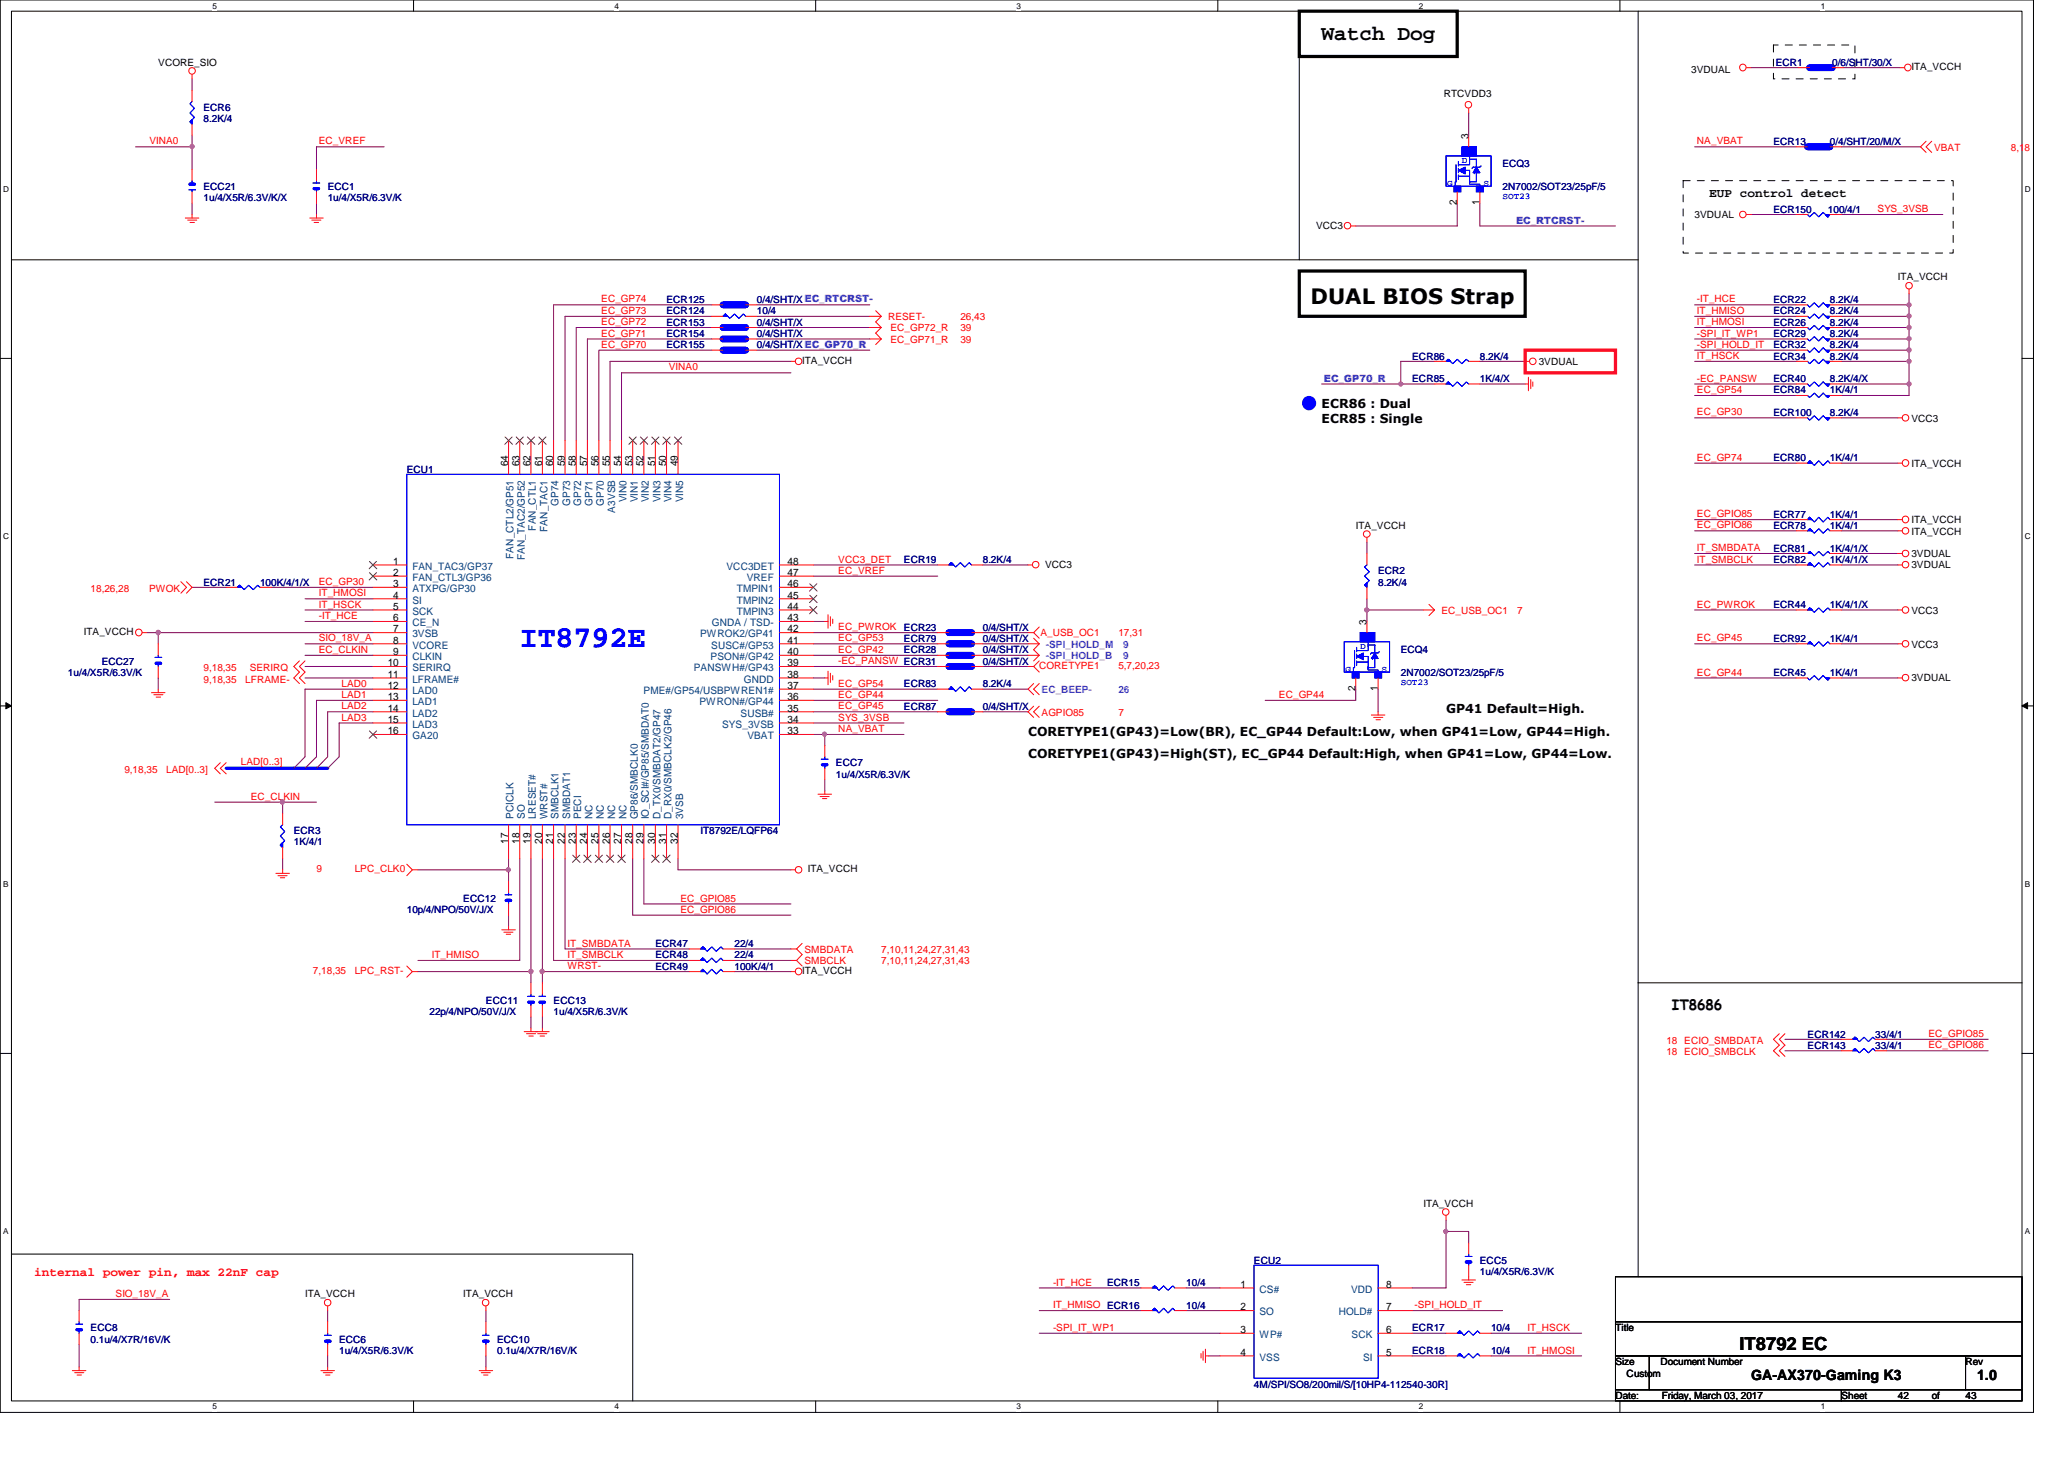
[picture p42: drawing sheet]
<svg xmlns="http://www.w3.org/2000/svg" width="297mm" height="210mm" viewBox="0 0 297 210" stroke-linecap="round" stroke-linejoin="round" font-family="sans-serif">
<defs><g id="words">
<text font-size="4.4" fill="#00f" x="74.8" y="93">IT8792E</text>
<g font-size="3">
<text x="190.2" y="5.8">Watch Dog</text>
<text x="188.6" y="43.7">DUAL BIOS Strap</text>
</g>
<text font-size="2.6" x="250.4" y="194.2">IT8792 EC</text>
<g font-size="2.1">
<text x="240.6" y="145.3">IT8686</text>
<text x="252" y="198.6">GA-AX370-Gaming K3</text>
<text x="284.5" y="198.6">1.0</text>
</g>
<g font-size="1.8">
<text x="246" y="28.3">EUP control detect</text>
<text x="190.2" y="58.7">ECR86 : Dual</text>
<text x="190.2" y="60.9">ECR85 : Single</text>
<text x="148" y="105.8">CORETYPE1(GP43)=Low(BR), EC_GP44 Default:Low, when GP41=Low, GP44=High.</text>
<text x="208.1" y="102.6">GP41 Default=High.</text>
<text x="148" y="109.1">CORETYPE1(GP43)=High(ST), EC_GP44 Default:High, when GP41=Low, GP44=Low.</text>
</g>
<text font-size="1.8" fill="#f00" x="4.9" y="183.6">internal power pin, max 22nF cap</text>
<g font-size="1.5">
<text x="211.3" y="20" transform="rotate(-90 211.3 20)">3</text>
<text x="209.7" y="29.5" transform="rotate(-90 209.7 29.5)">2</text>
<text x="212.9" y="29.5" transform="rotate(-90 212.9 29.5)">1</text>
<text x="73.1" y="67.1" transform="rotate(-90 73.1 67.1)">64</text>
<text x="74.8" y="67.1" transform="rotate(-90 74.8 67.1)">63</text>
<text x="76.4" y="67.1" transform="rotate(-90 76.4 67.1)">62</text>
<text x="78" y="67.1" transform="rotate(-90 78 67.1)">61</text>
<text x="79.6" y="67.1" transform="rotate(-90 79.6 67.1)">60</text>
<text x="81.3" y="67.1" transform="rotate(-90 81.3 67.1)">59</text>
<text x="82.9" y="67.1" transform="rotate(-90 82.9 67.1)">58</text>
<text x="84.5" y="67.1" transform="rotate(-90 84.5 67.1)">57</text>
<text x="86.1" y="67.1" transform="rotate(-90 86.1 67.1)">56</text>
<text x="87.8" y="67.1" transform="rotate(-90 87.8 67.1)">55</text>
<text x="89.4" y="67.1" transform="rotate(-90 89.4 67.1)">54</text>
<text x="91" y="67.1" transform="rotate(-90 91 67.1)">53</text>
<text x="92.6" y="67.1" transform="rotate(-90 92.6 67.1)">52</text>
<text x="94.3" y="67.1" transform="rotate(-90 94.3 67.1)">51</text>
<text x="95.9" y="67.1" transform="rotate(-90 95.9 67.1)">50</text>
<text x="97.5" y="67.1" transform="rotate(-90 97.5 67.1)">49</text>
<text x="56.6" y="81.2">1</text>
<text x="56.6" y="82.8">2</text>
<text x="113.3" y="82.8">47</text>
<text x="113.3" y="81.2">48</text>
<text x="56.6" y="84.5">3</text>
<text x="56.6" y="86.1">4</text>
<text x="56.6" y="87.7">5</text>
<text x="56.6" y="89.4">6</text>
<text x="113.3" y="87.7">44</text>
<text x="113.3" y="86.1">45</text>
<text x="113.3" y="84.5">46</text>
<text x="113.3" y="89.4">43</text>
<text x="196.7" y="89.9" transform="rotate(-90 196.7 89.9)">3</text>
<text x="55.8" y="95.8">10</text>
<text x="56.6" y="91">7</text>
<text x="56.6" y="92.6">8</text>
<text x="56.6" y="94.2">9</text>
<text x="113.3" y="94.2">40</text>
<text x="113.3" y="95.8">39</text>
<text x="113.3" y="92.6">41</text>
<text x="113.3" y="91">42</text>
<text x="55.8" y="97.5">11</text>
<text x="55.8" y="99.1">12</text>
<text x="55.8" y="100.7">13</text>
<text x="113.3" y="100.7">36</text>
<text x="113.3" y="97.5">38</text>
<text x="113.3" y="99.1">37</text>
<text x="195.1" y="99.5" transform="rotate(-90 195.1 99.5)">2</text>
<text x="198.3" y="99.5" transform="rotate(-90 198.3 99.5)">1</text>
<text x="55.8" y="102.4">14</text>
<text x="55.8" y="104">15</text>
<text x="55.8" y="105.6">16</text>
<text x="113.3" y="102.4">35</text>
<text x="113.3" y="104">34</text>
<text x="113.3" y="105.6">33</text>
<text x="73.1" y="121.4" transform="rotate(-90 73.1 121.4)">17</text>
<text x="74.8" y="121.4" transform="rotate(-90 74.8 121.4)">18</text>
<text x="76.4" y="121.4" transform="rotate(-90 76.4 121.4)">19</text>
<text x="78" y="121.4" transform="rotate(-90 78 121.4)">20</text>
<text x="79.6" y="121.4" transform="rotate(-90 79.6 121.4)">21</text>
<text x="81.3" y="121.4" transform="rotate(-90 81.3 121.4)">22</text>
<text x="82.9" y="121.4" transform="rotate(-90 82.9 121.4)">23</text>
<text x="84.5" y="121.4" transform="rotate(-90 84.5 121.4)">24</text>
<text x="86.1" y="121.4" transform="rotate(-90 86.1 121.4)">25</text>
<text x="87.8" y="121.4" transform="rotate(-90 87.8 121.4)">26</text>
<text x="89.4" y="121.4" transform="rotate(-90 89.4 121.4)">27</text>
<text x="91" y="121.4" transform="rotate(-90 91 121.4)">28</text>
<text x="92.6" y="121.4" transform="rotate(-90 92.6 121.4)">29</text>
<text x="94.3" y="121.4" transform="rotate(-90 94.3 121.4)">30</text>
<text x="95.9" y="121.4" transform="rotate(-90 95.9 121.4)">31</text>
<text x="97.5" y="121.4" transform="rotate(-90 97.5 121.4)">32</text>
<text x="178.5" y="185.3">1</text>
<text x="199.5" y="185.3">8</text>
<text x="178.5" y="188.5">2</text>
<text x="178.5" y="191.8">3</text>
<text x="199.5" y="191.8">6</text>
<text x="199.5" y="188.5">7</text>
<text x="178.5" y="195">4</text>
<text x="199.5" y="195">5</text>
</g>
<g font-size="1.5" fill="#004080">
<text x="77.1" y="76.3" transform="rotate(-90 77.1 76.3)">FAN_CTL1</text>
<text x="78.8" y="76.5" transform="rotate(-90 78.8 76.5)">FAN_TAC1</text>
<text x="80.4" y="72.7" transform="rotate(-90 80.4 72.7)">GP74</text>
<text x="82" y="72.7" transform="rotate(-90 82 72.7)">GP73</text>
<text x="83.6" y="72.7" transform="rotate(-90 83.6 72.7)">GP72</text>
<text x="85.3" y="72.7" transform="rotate(-90 85.3 72.7)">GP71</text>
<text x="86.9" y="72.7" transform="rotate(-90 86.9 72.7)">GP70</text>
<text x="88.5" y="73.7" transform="rotate(-90 88.5 73.7)">A3VSB</text>
<text x="90.2" y="72.3" transform="rotate(-90 90.2 72.3)">VIN0</text>
<text x="91.8" y="72.3" transform="rotate(-90 91.8 72.3)">VIN1</text>
<text x="93.4" y="72.3" transform="rotate(-90 93.4 72.3)">VIN2</text>
<text x="95" y="72.3" transform="rotate(-90 95 72.3)">VIN3</text>
<text x="96.6" y="72.3" transform="rotate(-90 96.6 72.3)">VIN4</text>
<text x="98.3" y="72.3" transform="rotate(-90 98.3 72.3)">VIN5</text>
<text x="59.3" y="82">FAN_TAC3/GP37</text>
<text x="59.3" y="83.6">FAN_CTL3/GP36</text>
<text x="73.9" y="80.4" transform="rotate(-90 73.9 80.4)">FAN_CTL2/GP51</text>
<text x="75.5" y="80.6" transform="rotate(-90 75.5 80.6)">FAN_TAC2/GP52</text>
<text x="104.6" y="82">VCC3DET</text>
<text x="107.5" y="83.6">VREF</text>
<text x="59.3" y="85.2">ATXPG/GP30</text>
<text x="59.3" y="86.8">SI</text>
<text x="59.3" y="88.4">SCK</text>
<text x="106" y="88.4">TMPIN3</text>
<text x="106" y="86.8">TMPIN2</text>
<text x="106" y="85.2">TMPIN1</text>
<text x="59.3" y="90.1">CE_N</text>
<text x="59.3" y="91.7">3VSB</text>
<text x="59.3" y="93.3">VCORE</text>
<text x="59.3" y="95">CLKIN</text>
<text x="100.8" y="91.7">PWROK2/GP41</text>
<text x="102.3" y="95">PSON#/GP42</text>
<text x="102.4" y="93.3">SUSC#/GP53</text>
<text x="102.4" y="90.1">GNDA / TSD-</text>
<text x="59.3" y="96.6">SERIRQ</text>
<text x="59.3" y="98.2">LFRAME#</text>
<text x="59.3" y="99.8">LAD0</text>
<text x="59.3" y="101.4">LAD1</text>
<text x="92.6" y="99.8">PME#/GP54/USBPWREN1#</text>
<text x="99.9" y="96.6">PANSWH#/GP43</text>
<text x="100.7" y="101.4">PWRON#/GP44</text>
<text x="107.1" y="98.2">GNDD</text>
<text x="59.3" y="103.1">LAD2</text>
<text x="59.3" y="104.7">LAD3</text>
<text x="59.3" y="106.3">GA20</text>
<text x="103.9" y="104.7">SYS_3VSB</text>
<text x="106.6" y="103.1">SUSB#</text>
<text x="107.6" y="106.3">VBAT</text>
<text x="73.9" y="117.9" transform="rotate(-90 73.9 117.9)">PCICLK</text>
<text x="75.5" y="117.9" transform="rotate(-90 75.5 117.9)">SO</text>
<text x="77.1" y="117.9" transform="rotate(-90 77.1 117.9)">LRESET#</text>
<text x="78.8" y="117.9" transform="rotate(-90 78.8 117.9)">WRST#</text>
<text x="80.4" y="117.9" transform="rotate(-90 80.4 117.9)">SMBCLK1</text>
<text x="82" y="117.9" transform="rotate(-90 82 117.9)">SMBDAT1</text>
<text x="83.6" y="117.9" transform="rotate(-90 83.6 117.9)">PECI</text>
<text x="85.3" y="117.9" transform="rotate(-90 85.3 117.9)">NC</text>
<text x="86.9" y="117.9" transform="rotate(-90 86.9 117.9)">NC</text>
<text x="88.5" y="117.9" transform="rotate(-90 88.5 117.9)">NC</text>
<text x="90.2" y="117.9" transform="rotate(-90 90.2 117.9)">NC</text>
<text x="91.8" y="117.9" transform="rotate(-90 91.8 117.9)">GP86/SMBCLK0</text>
<text x="93.4" y="117.9" transform="rotate(-90 93.4 117.9)">IO_SCI#/GP85/SMBDAT0</text>
<text x="95" y="117.9" transform="rotate(-90 95 117.9)">D_TX0/SMBDAT2/GP47</text>
<text x="96.6" y="117.9" transform="rotate(-90 96.6 117.9)">D_RX0/SMBCLK2/GP46</text>
<text x="98.3" y="117.9" transform="rotate(-90 98.3 117.9)">3VSB</text>
<text x="181.3" y="186">CS#</text>
<text x="194.4" y="186">VDD</text>
<text x="181.3" y="189.2">SO</text>
<text x="192.7" y="189.2">HOLD#</text>
<text x="181.3" y="195.7">VSS</text>
<text x="181.3" y="192.5">WP#</text>
<text x="194.5" y="192.5">SCK</text>
<text x="196.2" y="195.7">SI</text>
</g>
<g font-size="1.4">
<text x="22.8" y="9.5">VCORE_SIO</text>
<text x="243.4" y="10.5">3VDUAL</text>
<text x="275.1" y="10.1">ITA_VCCH</text>
<text x="207.8" y="14">RTCVDD3</text>
<text x="189.4" y="32.9">VCC3</text>
<text x="243.9" y="31.4">3VDUAL</text>
<text x="273.1" y="40.3">ITA_VCCH</text>
<text x="115.4" y="52.4">ITA_VCCH</text>
<text x="221.4" y="52.5">3VDUAL</text>
<text x="275.1" y="60.7">VCC3</text>
<text x="275.1" y="67.2">ITA_VCCH</text>
<text x="195.1" y="76.1">ITA_VCCH</text>
<text x="275.1" y="75.3">ITA_VCCH</text>
<text x="275.1" y="76.9">ITA_VCCH</text>
<text x="150.4" y="81.7">VCC3</text>
<text x="275.1" y="80.2">3VDUAL</text>
<text x="275.1" y="81.8">3VDUAL</text>
<text x="275.1" y="88.3">VCC3</text>
<text x="12.1" y="91.4">ITA_VCCH</text>
<text x="275.1" y="93.2">VCC3</text>
<text x="275.1" y="98">3VDUAL</text>
<text x="116.2" y="125.5">ITA_VCCH</text>
<text x="115.4" y="140.2">ITA_VCCH</text>
<text x="204.8" y="173.7">ITA_VCCH</text>
<text x="43.9" y="186.6">ITA_VCCH</text>
<text x="66.7" y="186.6">ITA_VCCH</text>
<text x="232.5" y="191.5">Title</text>
<text x="232.5" y="196.4">Size</text>
<text x="239" y="196.4">Document Number</text>
<text x="282.9" y="196.4">Rev</text>
<text x="232.5" y="201.3">Date:</text>
<text x="234.1" y="198">Custom</text>
<text x="239.1" y="201.3">Friday, March 03, 2017</text>
<text x="265" y="201.3">Sheet</text>
<text x="273.1" y="201.3">42</text>
<text x="278" y="201.3">of</text>
<text x="282.9" y="201.3">43</text>
</g>
<g font-size="1.4" fill="#000080">
<text x="255.6" y="9.5">ECR1</text>
<text x="263.7" y="9.5">0/6/SHT/30/X</text>
<text x="29.3" y="16">ECR6</text>
<text x="29.3" y="17.6">8.2K/4</text>
<text x="255.2" y="20.8">ECR13</text>
<text x="263.4" y="20.8">0/4/SHT/20/M/X</text>
<text x="29.3" y="27.3">ECC21</text>
<text x="29.3" y="29">1u/4/X5R/6.3V/K/X</text>
<text x="47.2" y="27.3">ECC1</text>
<text x="47.2" y="29">1u/4/X5R/6.3V/K</text>
<text x="216.2" y="24.1">ECQ3</text>
<text x="216.2" y="27.3">2N7002/SOT23/25pF/5</text>
<text x="255.2" y="30.6">ECR150</text>
<text x="263.1" y="30.6">100/4/1</text>
<text x="95.9" y="45.2">ECR124</text>
<text x="95.9" y="43.6">ECR125</text>
<text x="95.9" y="46.9">ECR153</text>
<text x="108.9" y="45.2">10/4</text>
<text x="108.9" y="43.6">0/4/SHT/XEC_RTCRST-</text>
<text x="108.9" y="46.9">0/4/SHT/X</text>
<text x="255.2" y="45.2">ECR24</text>
<text x="255.2" y="46.9">ECR26</text>
<text x="255.2" y="43.6">ECR22</text>
<text x="263.4" y="45.2">8.2K/4</text>
<text x="263.4" y="46.9">8.2K/4</text>
<text x="263.4" y="43.6">8.2K/4</text>
<text x="95.9" y="50.1">ECR155</text>
<text x="95.9" y="48.5">ECR154</text>
<text x="108.9" y="50.1">0/4/SHT/XEC_GP70_R</text>
<text x="108.9" y="48.5">0/4/SHT/X</text>
<text x="203.2" y="51.7">ECR86</text>
<text x="213" y="51.7">8.2K/4</text>
<text x="255.2" y="50.1">ECR32</text>
<text x="255.2" y="51.7">ECR34</text>
<text x="255.2" y="48.5">ECR29</text>
<text x="263.4" y="50.1">8.2K/4</text>
<text x="263.4" y="51.7">8.2K/4</text>
<text x="263.4" y="48.5">8.2K/4</text>
<text x="203.2" y="55">ECR85</text>
<text x="213" y="55">1K/4/X</text>
<text x="255.2" y="59.9">ECR100</text>
<text x="255.2" y="56.6">ECR84</text>
<text x="255.2" y="55">ECR40</text>
<text x="263.4" y="59.9">8.2K/4</text>
<text x="263.4" y="56.6">1K/4/1</text>
<text x="263.4" y="55">8.2K/4/X</text>
<text x="58.5" y="68">ECU1</text>
<text x="255.2" y="66.4">ECR80</text>
<text x="263.4" y="66.4">1K/4/1</text>
<text x="255.2" y="74.5">ECR77</text>
<text x="255.2" y="76.1">ECR78</text>
<text x="263.4" y="74.5">1K/4/1</text>
<text x="263.4" y="76.1">1K/4/1</text>
<text x="130.1" y="81">ECR19</text>
<text x="141.4" y="81">8.2K/4</text>
<text x="198.3" y="82.6">ECR2</text>
<text x="255.2" y="79.4">ECR81</text>
<text x="255.2" y="81">ECR82</text>
<text x="263.4" y="79.4">1K/4/1/X</text>
<text x="263.4" y="81">1K/4/1/X</text>
<text x="29.3" y="84.2">ECR21</text>
<text x="37.4" y="84.2">100K/4/1/X</text>
<text x="198.3" y="84.2">8.2K/4</text>
<text x="255.2" y="87.5">ECR44</text>
<text x="263.4" y="87.5">1K/4/1/X</text>
<text x="14.6" y="95.6">ECC27</text>
<text x="130.1" y="94">ECR28</text>
<text x="130.1" y="90.8">ECR23</text>
<text x="130.1" y="92.4">ECR79</text>
<text x="141.4" y="94">0/4/SHT/X</text>
<text x="141.4" y="90.8">0/4/SHT/X</text>
<text x="141.4" y="95.6">0/4/SHT/X</text>
<text x="141.4" y="92.4">0/4/SHT/X</text>
<text x="201.6" y="94">ECQ4</text>
<text x="255.2" y="92.4">ECR92</text>
<text x="263.4" y="92.4">1K/4/1</text>
<text x="9.8" y="97.2">1u/4/X5R/6.3V/K</text>
<text x="130.1" y="98.9">ECR83</text>
<text x="141.4" y="98.9">8.2K/4</text>
<text x="201.6" y="97.2">2N7002/SOT23/25pF/5</text>
<text x="255.2" y="97.2">ECR45</text>
<text x="263.4" y="97.2">1K/4/1</text>
<text x="130.1" y="102.1">ECR87</text>
<text x="141.4" y="102.1">0/4/SHT/X</text>
<text x="120.3" y="111.9">1u/4/X5R/6.3V/K</text>
<text x="120.3" y="110.2">ECC7</text>
<text x="42.3" y="120">ECR3</text>
<text x="42.3" y="121.6">1K/4/1</text>
<text x="100.8" y="120">IT8792E/LQFP64</text>
<text x="58.5" y="131.4">10p/4/NPO/50V/J/X</text>
<text x="66.7" y="129.8">ECC12</text>
<text x="94.3" y="136.3">ECR47</text>
<text x="94.3" y="137.9">ECR48</text>
<text x="105.7" y="136.3">22/4</text>
<text x="105.7" y="137.9">22/4</text>
<text x="94.3" y="139.5">ECR49</text>
<text x="105.7" y="139.5">100K/4/1</text>
<text x="61.8" y="146">22p/4/NPO/50V/J/X</text>
<text x="69.9" y="144.4">ECC11</text>
<text x="79.7" y="144.4">ECC13</text>
<text x="79.7" y="146">1u/4/X5R/6.3V/K</text>
<text x="260.1" y="149.3">ECR142</text>
<text x="269.9" y="149.3">33/4/1</text>
<text x="260.1" y="150.9">ECR143</text>
<text x="269.9" y="150.9">33/4/1</text>
<text x="159.3" y="185">ECR15</text>
<text x="170.7" y="185">10/4</text>
<text x="180.5" y="181.8">ECU2</text>
<text x="213" y="181.8">ECC5</text>
<text x="213" y="183.4">1u/4/X5R/6.3V/K</text>
<text x="13" y="191.5">ECC8</text>
<text x="170.7" y="188.3">10/4</text>
<text x="203.2" y="191.5">ECR17</text>
<text x="214.6" y="191.5">10/4</text>
<text x="13" y="193.2">0.1u/4/X7R/16V/K</text>
<text x="48.8" y="193.2">ECC6</text>
<text x="48.8" y="194.8">1u/4/X5R/6.3V/K</text>
<text x="71.5" y="194.8">0.1u/4/X7R/16V/K</text>
<text x="71.5" y="193.2">ECC10</text>
<text x="203.2" y="194.8">ECR18</text>
<text x="214.6" y="194.8">10/4</text>
<text x="180.5" y="199.6">4M/SPI/SO8/200mil/S/[10HP4-112540-30R]</text>
</g>
<g font-size="1.4" fill="#f00">
<text x="21.5" y="20.8">VINA0</text>
<text x="45.9" y="20.8">EC_VREF</text>
<text x="244.2" y="20.8">NA_VBAT</text>
<text x="278.3" y="21.7">VBAT</text>
<text x="289.4" y="21.7">8,18</text>
<text x="270.2" y="30.5">SYS_3VSB</text>
<text x="86.5" y="45.2">EC_GP73</text>
<text x="86.5" y="46.8">EC_GP72</text>
<text x="86.5" y="43.5">EC_GP74</text>
<text x="127.8" y="46.1">RESET-</text>
<text x="128.1" y="47.7">EC_GP72_R</text>
<text x="138.2" y="47.7">39</text>
<text x="138.2" y="46.1">26,43</text>
<text x="244.2" y="43.5">-IT_HCE</text>
<text x="244.2" y="45.2">IT_HMISO</text>
<text x="244.2" y="46.8">IT_HMOSI</text>
<text x="86.5" y="48.4">EC_GP71</text>
<text x="86.5" y="50">EC_GP70</text>
<text x="96.3" y="53.3">VINA0</text>
<text x="128.1" y="49.3">EC_GP71_R</text>
<text x="138.2" y="49.3">39</text>
<text x="244.2" y="48.4">-SPI_IT_WP1</text>
<text x="244.2" y="50">-SPI_HOLD_IT</text>
<text x="244.2" y="51.6">IT_HSCK</text>
<text x="244.2" y="56.6">EC_GP54</text>
<text x="244.2" y="54.9">-EC_PANSW</text>
<text x="244.2" y="59.8">EC_GP30</text>
<text x="244.2" y="66.3">EC_GP74</text>
<text x="244.2" y="74.4">EC_GPIO85</text>
<text x="244.2" y="76">EC_GPIO86</text>
<text x="120.6" y="82.5">EC_VREF</text>
<text x="120.6" y="80.9">VCC3_DET</text>
<text x="244.2" y="79.3">IT_SMBDATA</text>
<text x="244.2" y="80.9">IT_SMBCLK</text>
<text x="13" y="85.2">18,26,28</text>
<text x="21.5" y="85.2">PWOK</text>
<text x="45.9" y="85.8">IT_HMOSI</text>
<text x="45.9" y="87.4">IT_HSCK</text>
<text x="45.9" y="89.1">-IT_HCE</text>
<text x="45.9" y="84.2">EC_GP30</text>
<text x="207.4" y="88.3">EC_USB_OC1</text>
<text x="218.4" y="88.3">7</text>
<text x="244.2" y="87.4">EC_PWROK</text>
<text x="45.9" y="92.3">SIO_18V_A</text>
<text x="45.9" y="93.9">EC_CLKIN</text>
<text x="120.6" y="93.9">EC_GP42</text>
<text x="120.6" y="95.5">-EC_PANSW ECR31</text>
<text x="120.6" y="90.7">EC_PWROK</text>
<text x="120.6" y="92.3">EC_GP53</text>
<text x="149.7" y="91.6">A_USB_OC1</text>
<text x="160.9" y="91.6">17,31</text>
<text x="244.2" y="92.3">EC_GP45</text>
<text x="29.3" y="96.6">9,18,35</text>
<text x="29.3" y="98.2">9,18,35</text>
<text x="35.3" y="98.2">LFRAME-</text>
<text x="35.9" y="96.6">SERIRQ</text>
<text x="49.1" y="98.8">LAD0</text>
<text x="49.1" y="100.4">LAD1</text>
<text x="120.6" y="98.8">EC_GP54</text>
<text x="120.6" y="100.4">EC_GP44</text>
<text x="149.6" y="96.3">CORETYPE1</text>
<text x="160.9" y="96.3">5,7,20,23</text>
<text x="184.1" y="100.4">EC_GP44</text>
<text x="244.2" y="97.2">EC_GP44</text>
<text x="49.1" y="102.1">LAD2</text>
<text x="49.1" y="103.7">LAD3</text>
<text x="120.6" y="103.7">SYS_3VSB</text>
<text x="120.6" y="105.3">NA_VBAT</text>
<text x="120.6" y="102.1">EC_GP45</text>
<text x="149.9" y="103">AGPIO85</text>
<text x="160.9" y="103">7</text>
<text x="17.9" y="111.2">9,18,35</text>
<text x="23.9" y="111.2">LAD[0..3]</text>
<text x="34.7" y="110">LAD[0..3]</text>
<text x="36.1" y="115.1">EC_CLKIN</text>
<text x="45.5" y="125.5">9</text>
<text x="51.1" y="125.5">LPC_CLK0</text>
<text x="97.9" y="129.7">EC_GPIO85</text>
<text x="97.9" y="131.3">EC_GPIO86</text>
<text x="62.1" y="137.8">IT_HMISO</text>
<text x="81.7" y="136.2">IT_SMBDATA</text>
<text x="81.7" y="137.8">IT_SMBCLK</text>
<text x="115.8" y="137.1">SMBDATA</text>
<text x="126.8" y="137.1">7,10,11,24,27,31,43</text>
<text x="45" y="140.2">7,18,35</text>
<text x="51.1" y="140.2">LPC_RST-</text>
<text x="81.7" y="139.4">WRST-</text>
<text x="115.8" y="138.7">SMBCLK</text>
<text x="126.8" y="138.7">7,10,11,24,27,31,43</text>
<text x="277.5" y="149.2">EC_GPIO85</text>
<text x="239.8" y="151.8">18 ECIO_SMBCLK</text>
<text x="239.8" y="150.2">18 ECIO_SMBDATA</text>
<text x="277.5" y="150.8">EC_GPIO86</text>
<text x="151.6" y="185">-IT_HCE</text>
<text x="16.6" y="186.6">SIO_18V_A</text>
<text x="151.6" y="191.5">-SPI_IT_WP1</text>
<text x="151.6" y="188.2">IT_HMISO ECR16</text>
<text x="203.6" y="188.2">-SPI_HOLD_IT</text>
<text x="219.8" y="191.5">IT_HSCK</text>
<text x="219.8" y="194.7">IT_HMOSI</text>
</g>
<g font-size="1.4" fill="#8000ff">
<text x="218.2" y="32.2">EC_RTCRST-</text>
<text x="190.5" y="54.9">EC_GP70_R</text>
<text x="150.5" y="93.2">-SPI_HOLD_M</text>
<text x="150.5" y="94.8">-SPI_HOLD_B</text>
<text x="161.6" y="93.2">9</text>
<text x="161.6" y="94.8">9</text>
<text x="149.9" y="99.7">EC_BEEP-</text>
<text x="160.9" y="99.7">26</text>
</g>
<g font-size="1.3" fill="#00f">
<text x="210.4" y="23.5">D</text>
<text x="208.3" y="26.7">G</text>
<text x="213.5" y="26.7">S</text>
<text x="216.2" y="28.7">SOT23</text>
<text x="195.7" y="93.4">D</text>
<text x="193.6" y="96.6">G</text>
<text x="198.8" y="96.6">S</text>
<text x="201.6" y="98.6">SOT23</text>
</g>
<g font-size="1.2">
<text x="30.6" y="1.2">5</text>
<text x="88.4" y="1.2">4</text>
<text x="146.3" y="1.2">3</text>
<text x="204.2" y="1.2">2</text>
<text x="262" y="1.2">1</text>
<text x=".5" y="27.6">D</text>
<text x="291.4" y="27.6">D</text>
<text x=".5" y="77.6">C</text>
<text x="291.4" y="77.6">C</text>
<text x=".5" y="127.6">B</text>
<text x="291.4" y="127.6">B</text>
<text x=".5" y="177.6">A</text>
<text x="291.4" y="177.6">A</text>
<text x="30.6" y="202.8">5</text>
<text x="88.4" y="202.8">4</text>
<text x="146.3" y="202.8">3</text>
<text x="204.2" y="202.8">2</text>
<text x="262" y="202.8">1</text>
</g>
</g></defs>
<path d="M0 0h292.6v203.2h-292.6zM1.6 1.6h289.4v199.9h-289.4z" fill="none" stroke="#000" stroke-width=".14"/>
<g fill="#fff">
<path d="M30.6 .2h.6v1.3h-.6z"/>
<path d="M30.6 201.7h.6v1.3h-.6z"/>
</g>
<path d="M59.5 0v1.6M59.5 201.5v1.7" fill="none" stroke="#000" stroke-width=".14"/>
<g fill="#fff">
<path d="M88.4 .2h.6v1.3h-.6z"/>
<path d="M88.4 201.7h.6v1.3h-.6z"/>
</g>
<path d="M117.4 0v1.6M117.4 201.5v1.7" fill="none" stroke="#000" stroke-width=".14"/>
<g fill="#fff">
<path d="M146.3 .2h.6v1.3h-.6z"/>
<path d="M146.3 201.7h.6v1.3h-.6z"/>
</g>
<path d="M175.3 0v1.6M175.3 201.5v1.7" fill="none" stroke="#000" stroke-width=".14"/>
<g fill="#fff">
<path d="M204.2 .2h.6v1.3h-.6z"/>
<path d="M204.2 201.7h.6v1.3h-.6z"/>
</g>
<path d="M233.1 0v1.6M233.1 201.5v1.7" fill="none" stroke="#000" stroke-width=".14"/>
<g fill="#fff">
<path d="M262 .2h.6v1.3h-.6z"/>
<path d="M262 201.7h.6v1.3h-.6z"/>
<path d="M.5 26.6h.8v1.3h-.8z"/>
<path d="M291.4 26.6h.8v1.3h-.8z"/>
<path d="M.5 76.5h.8v1.4h-.8z"/>
<path d="M291.4 76.5h.8v1.4h-.8z"/>
</g>
<path d="M0 51.6h1.6M291 51.6h1.6" fill="none" stroke="#000" stroke-width=".14"/>
<g fill="#fff">
<path d="M.5 126.5h.7v1.3h-.7z"/>
<path d="M291.4 126.5h.7v1.3h-.7z"/>
</g>
<path d="M0 101.6h1.6M.8 101.1l.8 .5-.8 .4zM291 101.6h1.6M291 101.6l.8-.5v.9z" fill="none" stroke="#000" stroke-width=".14"/>
<path d="M.8 101.1l.8 .5-.8 .4zM291 101.6l.8-.5v.9z" fill="#000"/>
<g fill="#fff">
<path d="M.5 176.5h.7v1.3h-.7z"/>
<path d="M291.4 176.5h.7v1.3h-.7z"/>
</g>
<path d="M0 151.6h1.6M291 151.6h1.6" fill="none" stroke="#000" stroke-width=".14"/>
<g fill="none" stroke="#800040" stroke-width=".14">
<path d="M243.9 43.9h14.6M243.9 45.5h14.6M243.9 47.1h14.6M243.9 48.8h14.6M243.9 50.4h14.6M243.9 52h14.6M39 84.5h14.7M43.9 92.6h9.8M43.9 86.1h9.8M43.9 87.8h9.8M43.9 89.4h9.8M117 82.9h18"/>
<path d="M117 94.3h18M117 81.3h18M117 89.4h1.7M117 95.9h18M117 91h18M141.4 81.3h6.6M117 105.7h1.7M118.7 112.1v1.7M24.4 186.9h-13v1.7"/>
</g>
<circle cx="118.7" cy="105.6" r=".3" fill="#f0f"/>
<circle cx="118.7" cy="105.6" r=".3" fill="none" stroke="#f0f" stroke-width=".14"/>
<path d="M43.9 95.9h9.8M43.9 97.5h9.8M43.9 99.1h9.8M117 97.5h1.7M45.5 100.8h8.2M47.2 102.4h6.5M48.8 104h4.9M117 104h13.1M73.2 131.7v1.6M73.2 125.1v1.7" fill="none" stroke="#800040" stroke-width=".14"/>
<circle cx="73.1" cy="125.1" r=".3" fill="#f0f"/>
<circle cx="73.1" cy="125.1" r=".3" fill="none" stroke="#f0f" stroke-width=".14"/>
<path d="M60.2 125.1h13M78.1 123.5v16.3" fill="none" stroke="#800040" stroke-width=".14"/>
<circle cx="78" cy="139.8" r=".31" fill="#f0f"/>
<circle cx="78" cy="139.8" r=".31" fill="none" stroke="#f0f" stroke-width=".14"/>
<g fill="none" stroke="#800040" stroke-width=".14">
<path d="M102.4 45.5h-21.1v17.9M108.9 45.5h16.3M113.8 53.6h-24.4v9.8M243.9 56.9h14.6M274.7 55.2v1.7M243.9 74.8h14.6M243.9 76.4h14.6M243.9 79.6h14.6M265 74.8h8.1M265 76.4h8.1M265 79.6h8.1M27.6 84.5h5"/>
<path d="M117 99.1h18M243.9 87.8h14.6M243.9 81.3h14.6M265 87.8h8.1M265 81.3h8.1M73.2 123.5v1.6M74.8 123.5v14.7h-14.6M76.4 139.8v1.6M79.7 123.5v14.7M105.7 139.8h8.1M105.7 138.2h8.1M105.7 136.5h8.1"/>
<path d="M78.1 146.3v1.6"/>
</g>
<circle cx="274.7" cy="55.2" r=".3" fill="#f0f"/>
<circle cx="274.7" cy="55.2" r=".3" fill="none" stroke="#f0f" stroke-width=".14"/>
<path d="M55.3 21.1h-9.8v3.3M265 52h9.7M208.1 177.2v8.1M149.6 191.8h26M149.6 185.3h14.6M170.7 188.6h4.9M170.7 185.3h4.9M203.2 195.1h4.9M203.2 188.6h13M214.6 195.1h13M214.6 191.8h13" fill="none" stroke="#800040" stroke-width=".14"/>
<circle cx="208.1" cy="177.2" r=".3" fill="#f0f"/>
<circle cx="208.1" cy="177.2" r=".3" fill="none" stroke="#f0f" stroke-width=".14"/>
<g fill="none" stroke="#800040" stroke-width=".14">
<path d="M252 9.7h6.8M265.3 9.7h8.1M45.5 29.3v1.6M243.9 21.1h14.6M265 21.1h11.4M87.8 52v11.4M265 43.9h9.7v1.6M22.8 91v1.6M130.1 105.7h-11.4v1.6M79.7 138.2h19.5M81.3 123.5v13h17.9M97.6 125.1h16.2"/>
<path d="M208.1 177.2h3.3M11.4 193.4v3.3M149.6 188.6h14.6M203.2 185.3h4.9M203.2 191.8h4.9"/>
</g>
<circle cx="274.7" cy="43.9" r=".3" fill="#f0f"/>
<circle cx="274.7" cy="43.9" r=".3" fill="none" stroke="#f0f" stroke-width=".14"/>
<path d="M274.7 45.5v1.6" fill="none" stroke="#800040" stroke-width=".14"/>
<circle cx="274.7" cy="45.5" r=".3" fill="#f0f"/>
<circle cx="274.7" cy="45.5" r=".3" fill="none" stroke="#f0f" stroke-width=".14"/>
<path d="M265 56.9h9.7M265 47.1h9.7M274.7 48.8v3.2M265 60.1h8.1" fill="none" stroke="#800040" stroke-width=".14"/>
<circle cx="274.7" cy="50.4" r=".31" fill="#f0f"/>
<circle cx="274.7" cy="50.4" r=".31" fill="none" stroke="#f0f" stroke-width=".14"/>
<path d="M87.8 52h26M265 48.8h9.7" fill="none" stroke="#800040" stroke-width=".14"/>
<circle cx="274.7" cy="48.7" r=".3" fill="#f0f"/>
<circle cx="274.7" cy="48.7" r=".3" fill="none" stroke="#f0f" stroke-width=".14"/>
<path d="M22.8 91h30.9" fill="none" stroke="#800040" stroke-width=".14"/>
<circle cx="22.8" cy="91" r=".31" fill="#f0f"/>
<circle cx="22.8" cy="91" r=".31" fill="none" stroke="#f0f" stroke-width=".14"/>
<path d="M19.5 21.1h8.1v3.3M265 45.5h9.7M265 50.4h9.7M117 92.6h18M69.9 188.6v1.6" fill="none" stroke="#800040" stroke-width=".14"/>
<circle cx="27.6" cy="21.1" r=".3" fill="#f0f"/>
<circle cx="27.6" cy="21.1" r=".3" fill="none" stroke="#f0f" stroke-width=".14"/>
<path d="M27.6 11.3v1.7M252 30.9h6.5M60.2 139.8h16.2M76.4 146.3v1.6M256.9 149.5h8.1M256.9 151.2h8.1M271.5 151.2h14.6M271.5 149.5h14.6" fill="none" stroke="#800040" stroke-width=".14"/>
<circle cx="76.4" cy="139.8" r=".31" fill="#f0f"/>
<circle cx="76.4" cy="139.8" r=".31" fill="none" stroke="#f0f" stroke-width=".14"/>
<path d="M265 30.9h14.6M274.7 47.1v1.7M22.8 97.5v1.6" fill="none" stroke="#800040" stroke-width=".14"/>
<circle cx="274.7" cy="47.1" r=".3" fill="#f0f"/>
<circle cx="274.7" cy="47.1" r=".3" fill="none" stroke="#f0f" stroke-width=".14"/>
<g fill="none" stroke="#800040" stroke-width=".14">
<path d="M27.6 19.5v1.6M211.4 16.3v3.2M27.6 29.3v1.6M209.7 29.3v3.2h-14.6M213 29.3v3.2h19.5M102.4 47.1h-19.5v16.3M102.4 48.8h-17.9v14.6M102.4 50.4h-16.2v13M102.4 43.9h-22.7v19.5M108.9 47.1h16.3M108.9 48.8h16.3M190.2 55.2h11.4"/>
<path d="M274.7 42.2v1.7M21.2 91h1.6M43.9 99.1v9.8M45.5 100.8v8.1M47.2 102.4v6.5M48.8 104v4.9M76.4 123.5v16.3M91.1 123.5v8.2h22.7M92.7 123.5v6.5h21.1M97.6 123.5v1.6M99.2 139.8h-21.1v1.6M208.1 175.6v1.6"/>
<path d="M211.4 177.2v1.6M47.2 195.1v1.6M47.2 188.6v1.6M69.9 195.1v1.6M173.9 195.1h1.7"/>
</g>
<path d="M32.6 110.5h14.6" fill="none" stroke="#00f" stroke-width=".47"/>
<circle cx="201.6" cy="55.2" r=".3" fill="#f0f"/>
<circle cx="201.6" cy="55.2" r=".3" fill="none" stroke="#f0f" stroke-width=".14"/>
<g fill="none" stroke="#800040" stroke-width=".14">
<path d="M108.9 43.9h16.3M108.9 50.4h16.3M206.5 52h-4.9v3.2h4.9M213 52h6.5M213 55.2h6.5M243.9 55.2h14.6M274.7 52v3.2h-9.7M141.4 91h6.6M141.4 95.9h6.6M141.4 94.3h6.6M141.4 92.6h6.6M141.4 99.1h6.6"/>
<path d="M243.9 97.5h14.6M265 97.5h8.1M117 100.8h18"/>
</g>
<circle cx="274.7" cy="52" r=".3" fill="#f0f"/>
<circle cx="274.7" cy="52" r=".3" fill="none" stroke="#f0f" stroke-width=".14"/>
<path d="M243.9 66.6h14.6M265 66.6h8.1M195.1 99.1v1.7h-13M196.7 86.1v1.7h8.1M198.3 99.1v3.3" fill="none" stroke="#800040" stroke-width=".14"/>
<circle cx="196.7" cy="87.8" r=".31" fill="#f0f"/>
<circle cx="196.7" cy="87.8" r=".31" fill="none" stroke="#f0f" stroke-width=".14"/>
<path d="M196.7 78v1.6M196.7 87.8v1.6M243.9 92.6h14.6M265 92.6h8.1M30.9 115.4h9.8v1.6M40.7 115.4h4.8M117 102.4h18M141.4 102.4h6.6" fill="none" stroke="#800040" stroke-width=".14"/>
<circle cx="40.6" cy="115.4" r=".31" fill="#f0f"/>
<circle cx="40.6" cy="115.4" r=".31" fill="none" stroke="#f0f" stroke-width=".14"/>
<path d="M243.9 60.1h14.6M43.9 94.3h9.8M43.9 108.9l-1.6 1.6M45.5 108.9l-1.6 1.6M47.2 108.9l-1.7 1.6M48.8 108.9l-1.6 1.6M40.7 123.5v1.6" fill="none" stroke="#800040" stroke-width=".14"/>
<g fill="none" stroke="#f00" stroke-width=".14">
<path d="M27.6 10.7v.6M211.4 15.6v.7M251.3 9.7h.7M273.4 9.7h.7M26.7 31.4h1.9M27 31.7h1.3M27.3 32h.7M27.6 30.9v.5M44.6 31.4h1.9M44.9 31.7h1.3M45.2 32h.6M45.5 30.9v.5"/>
<path d="M194.4 32.5h.7M251.3 30.9h.7M277.2 20.3l-.8 .8 .8 .8M278 20.3l-.8 .8 .8 .8M113.8 52h.7M125.2 48.8h1.6M125.2 47.1h1.6M125.2 45.5h1.6M126 44.7l.8 .8M126.8 47.1l-.8 .8 .8 .9M126.8 48.8l-.8 .8M126.8 45.5l-.8 .8 .8 .8"/>
<path d="M219.5 52h.6M219.5 55.2h.5M220 54.3v1.9M220.3 54.6v1.3M220.6 54.9v.7M274.7 41.6v.6M196.7 77.3v.7M273.1 74.8h.7M273.1 76.4h.7M273.1 79.6h.7M273.1 66.6h.7M273.1 60.1h.7"/>
<path d="M20.5 91h.7M21.8 99.7h1.9M22.1 99.9h1.3M22.8 99.1v.6M26 83.7l.8 .8-.8 .8M26.8 83.7l.8 .8-.8 .8M43.1 95.1l-.8 .8 .8 .8-.8 .8 .8 .8M43.9 95.1l-.8 .8 .8 .8-.8 .8 .8 .8M118.7 89.4h.5M118.7 97.5h.5M119.2 88.4v2M119.2 96.6v1.9"/>
<path d="M119.5 88.7v1.3M119.5 96.9v1.3M119.8 89.1v.6M119.8 97.2v.6M148 81.3h.6M148 92.6h1.6M148 94.3h1.6M148 91h.8M148 95.9h.8M148.8 91.8l.8 .8M148.8 98.3l-.8 .8 .8 .8M149.6 92.6l-.8 .9 .8 .8"/>
<path d="M149.6 94.3l-.8 .8M149.6 90.2l-.8 .8 .8 .8M149.6 95.1l-.8 .8 .8 .8M149.6 98.3l-.8 .8 .8 .8M204.8 87.8h1.7M205.7 87l.8 .8M206.5 87.8l-.8 .8M273.1 87.8h.7M273.1 81.3h.7M273.1 97.5h.7M273.1 92.6h.7M22.5 100.3h.6"/>
<path d="M31.7 109.7l-.8 .8 .8 .8M32.6 109.7l-.9 .8 .9 .8M117.7 114.3h2M118 114.6h1.3M118.4 114.9h.6M118.7 113.8v.5M148.8 101.6l-.8 .8 .8 .8M149.6 101.6l-.8 .8 .8 .8M197.4 102.9h1.9M197.7 103.2h1.3M198 103.5h.7M198.3 102.4v.5"/>
<path d="M39.7 125.6h2M40 126h1.3M40.3 126.3h.7M40.7 125.1v.5M58.5 139l.8 .8-.8 .8M58.5 124.3l.8 .8-.8 .9M59.3 139.8h.9M59.3 125.1h.9M72.2 133.8h2M72.5 134.1h1.3M72.9 134.4h.6M73.2 133.3v.5"/>
<path d="M113.8 125.1h.7M113.8 139.8h.7M113.8 136.5h.8M113.8 138.2h.8M115.4 135.7l-.8 .8 .8 .8-.8 .9 .8 .8M75.4 148.4h2M75.8 148.7h1.3M76.1 149.1h.6M76.4 147.9v.5M77.1 148.4h1.9M77.4 148.7h1.3M77.7 149.1h.7"/>
<path d="M78.1 147.9v.5M256.1 148.7l-.9 .8 .9 .9-.9 .8 .9 .8M256.9 148.7l-.8 .8 .8 .9-.8 .8 .8 .8M208.1 174.9v.7M10.4 197.2h2M10.7 197.5h1.4M11.1 197.8h.6M11.4 196.7v.5M46.2 197.2h1.9M46.5 197.5h1.3M46.9 197.8h.6M47.2 196.7v.5"/>
<path d="M47.2 187.9v.7M69 197.2h1.9M69.3 197.5h1.3M69.6 197.8h.6M69.9 196.7v.5M69.9 187.9v.7M172.8 194.7v.7M173.1 194.4v1.3M173.5 194.1v1.9M173.5 195.1h.4M210.4 184.1h1.9M210.7 184.5h1.3"/>
<path d="M211 184.8h.7M211.4 183.7v.4"/>
<circle cx="27.6" cy="10.2" r=".47"/>
<circle cx="211.3" cy="15.1" r=".47"/>
<circle cx="250.8" cy="9.7" r=".48"/>
<circle cx="274.6" cy="9.7" r=".48"/>
<circle cx="193.9" cy="32.5" r=".47"/>
<circle cx="250.8" cy="30.9" r=".47"/>
<circle cx="114.9" cy="52" r=".47"/>
<circle cx="220.6" cy="52" r=".47"/>
<circle cx="274.7" cy="41.1" r=".47"/>
<circle cx="196.7" cy="76.8" r=".48"/>
<circle cx="274.2" cy="66.6" r=".48"/>
<circle cx="274.2" cy="74.7" r=".48"/>
<circle cx="274.2" cy="60.1" r=".47"/>
<circle cx="274.2" cy="76.4" r=".47"/>
<circle cx="274.2" cy="79.6" r=".47"/>
<circle cx="20" cy="91" r=".48"/>
<circle cx="149" cy="81.2" r=".47"/>
<circle cx="274.2" cy="81.2" r=".47"/>
<circle cx="274.2" cy="87.8" r=".47"/>
<circle cx="274.2" cy="97.5" r=".47"/>
<circle cx="274.2" cy="92.6" r=".47"/>
<circle cx="114.9" cy="139.8" r=".48"/>
<circle cx="114.9" cy="125.1" r=".47"/>
<circle cx="208.1" cy="174.4" r=".47"/>
<circle cx="47.1" cy="187.4" r=".47"/>
<circle cx="69.9" cy="187.4" r=".47"/>
</g>
<g fill="none" stroke="#000" stroke-width=".14">
<path d="M187 1.6v35.8M235.8 1.6v139.8M1.6 37.4h234.2M235.8 141.4h55.2M235.8 141.4v42.3M1.6 180.4h89.5v21.1M232.5 183.7h58.5v6.5h-58.5zM232.5 190.2h58.5v4.9h-58.5zM232.5 195.1h4.9v4.8h-4.9zM232.5 199.9h32.5v1.6h-32.5zM237.4 195.1h45.5v4.8h-45.5zM265 199.9h26v1.6h-26z"/>
<path d="M282.9 195.1h8.1v4.8h-8.1z"/>
</g>
<path d="M255.2 6.5h11.8v4.8h-11.8zM242.2 26h38.9v10.4h-38.9z" fill="none" stroke="#000" stroke-width=".14" stroke-dasharray="1 1 1 1 1 1 1 1"/>
<path d="M187 1.6h22.7v6.5h-22.7z" fill="none" stroke="#000" stroke-width=".47"/>
<circle cx="188.4" cy="58" r=".79" fill="#00f"/>
<circle cx="188.4" cy="58" r=".79" fill="none" stroke="#00f" stroke-width=".47"/>
<path d="M187 39h32.5v6.5h-32.5z" fill="none" stroke="#000" stroke-width=".47"/>
<path d="M219.5 50.4h13v3.2h-13z" fill="none" stroke="#f00" stroke-width=".47"/>
<path d="M260.1 92.6l.3-.3 .7 .7 .6-.7 .7 .7 .7-.7 .3 .3" fill="none" stroke="#00f" stroke-width=".14"/>
<path d="M260.4 92.3l.4 .3h-.7l.3-.3 .4 .3z" fill-rule="evenodd" fill="#00f"/>
<path d="M260.1 92.6l.3-.3 .7 .7 .6-.7 .7 .7 .7-.7 .3 .3M260.4 92.3l.4 .3h-.7l.3-.3 .4 .3z" fill="none" stroke="#00f" stroke-width=".14"/>
<path d="M260.4 92.3l.4 .3h-.7l.3-.3 .4 .3z" fill-rule="evenodd" fill="#00f"/>
<path d="M260.1 74.8l.3-.4 .7 .7 .6-.7 .7 .7 .7-.7 .3 .4M260.4 92.3l.4 .3h-.7l.3-.3 .4 .3z" fill="none" stroke="#00f" stroke-width=".14"/>
<path d="M258.5 92.6h1.6M263.4 92.6h1.6" fill="none" stroke="#f00" stroke-width=".14"/>
<path d="M260.4 74.4l.4 .4h-.7l.3-.4 .4 .4z" fill-rule="evenodd" fill="#00f"/>
<path d="M260.1 74.8l.3-.4 .7 .7 .6-.7 .7 .7 .7-.7 .3 .4M260.4 74.4l.4 .4h-.7l.3-.4 .4 .4z" fill="none" stroke="#00f" stroke-width=".14"/>
<path d="M260.4 74.4l.4 .4h-.7l.3-.4 .4 .4z" fill-rule="evenodd" fill="#00f"/>
<path d="M260.4 74.4l.4 .4h-.7l.3-.4 .4 .4zM209.7 195.1l.4-.4 .6 .7 .7-.7 .6 .7 .6-.7 .4 .4" fill="none" stroke="#00f" stroke-width=".14"/>
<path d="M258.5 74.8h1.6M263.4 74.8h1.6" fill="none" stroke="#f00" stroke-width=".14"/>
<path d="M210.1 194.7l.3 .4h-.7l.4-.4 .3 .4z" fill-rule="evenodd" fill="#00f"/>
<path d="M209.7 195.1l.4-.4 .6 .7 .7-.7 .6 .7 .6-.7 .4 .4M210.1 194.7l.3 .4h-.7l.4-.4 .3 .4z" fill="none" stroke="#00f" stroke-width=".14"/>
<path d="M210.1 194.7l.3 .4h-.7l.4-.4 .3 .4z" fill-rule="evenodd" fill="#00f"/>
<path d="M104.1 139.8l-.3-.4-.7 .7-.7-.7-.6 .7M210.1 194.7l.3 .4h-.7l.4-.4 .3 .4z" fill="none" stroke="#00f" stroke-width=".14"/>
<path d="M102.4 50.4h1.7M107.3 50.4h1.6M208.1 195.1h1.6M213 195.1h1.6" fill="none" stroke="#f00" stroke-width=".14"/>
<path d="M104.1 50.4h3.2" fill="none" stroke="#00f" stroke-width=".97"/>
<path d="M100.8 139.8l.3-.4 .4 .4z" fill-rule="evenodd" fill="#00f"/>
<path d="M100.8 139.8l.3-.4 .4 .4zM101.1 139.4l.7 .7 .6-.7 .7 .7 .7-.7 .3 .4" fill="none" stroke="#00f" stroke-width=".14"/>
<path d="M100.8 139.8l.3-.4 .4 .4z" fill-rule="evenodd" fill="#00f"/>
<path d="M262.4 45.2l-.7 .6-.6-.6-.7 .6-.3-.3M100.8 139.8l.3-.4 .4 .4zM101.1 139.4l.7 .7" fill="none" stroke="#00f" stroke-width=".14"/>
<path d="M99.2 139.8h1.6M104.1 139.8h1.6" fill="none" stroke="#f00" stroke-width=".14"/>
<path d="M262.7 45.5h.7l-.3 .3z" fill-rule="evenodd" fill="#00f"/>
<path d="M260.1 45.5l.3 .3 .7-.6 .6 .6 .7-.6 .7 .6M262.7 45.5h.7l-.3 .3z" fill="none" stroke="#00f" stroke-width=".14"/>
<path d="M262.7 45.5h.7l-.3 .3z" fill-rule="evenodd" fill="#00f"/>
<path d="M208.1 52l.3-.3 .7 .6 .6-.6 .7 .6 .6-.6 .4 .3M262.4 45.2l.7 .6M262.7 45.5h.7l-.3 .3zM58.5 68.2h53.7v50.5h-53.7z" fill="none" stroke="#00f" stroke-width=".14"/>
<g fill="none" stroke="#f00" stroke-width=".14">
<path d="M258.5 45.5h1.6M263.4 45.5h1.6M73.2 63.4v4.8M74.8 63.4v4.8M76.4 63.4v4.8M78.1 63.4v4.8M79.7 63.4v4.8M81.3 63.4v4.8M82.9 63.4v4.8M84.5 63.4v4.8M86.2 63.4v4.8M87.8 63.4v4.8"/>
<path d="M89.4 63.4v4.8M91.1 63.4v4.8M92.7 63.4v4.8M94.3 63.4v4.8M95.9 63.4v4.8M97.6 63.4v4.8M53.7 81.3h4.8M53.7 82.9h4.8M53.7 84.5h4.8M53.7 86.1h4.8M53.7 87.8h4.8M53.7 89.4h4.8"/>
<path d="M53.7 91h4.8M53.7 92.6h4.8M53.7 94.3h4.8M53.7 97.5h4.8M53.7 95.9h4.8M53.7 99.1h4.8M112.2 81.3h4.8M112.2 82.9h4.8M112.2 84.5h4.8M112.2 86.1h4.8M112.2 87.8h4.8M112.2 89.4h4.8"/>
<path d="M112.2 91h4.8M112.2 92.6h4.8M112.2 94.3h4.8M112.2 97.5h4.8M112.2 95.9h4.8M112.2 99.1h4.8M53.7 100.8h4.8M53.7 102.4h4.8M53.7 104h4.8M53.7 105.7h4.8M73.2 118.7v4.8M74.8 118.7v4.8"/>
<path d="M76.4 118.7v4.8M78.1 118.7v4.8M79.7 118.7v4.8M81.3 118.7v4.8M82.9 118.7v4.8M84.5 118.7v4.8M86.2 118.7v4.8M87.8 118.7v4.8M89.4 118.7v4.8M91.1 118.7v4.8M92.7 118.7v4.8M94.3 118.7v4.8"/>
<path d="M95.9 118.7v4.8M97.6 118.7v4.8M112.2 100.8h4.8M112.2 102.4h4.8M112.2 104h4.8M112.2 105.7h4.8M135 102.4h1.6M139.8 102.4h1.6"/>
</g>
<g fill="none" stroke="#804000" stroke-width=".14">
<path d="M72.7 62.9l1 1M73.7 62.9l-1.1 1M74.3 62.9l1 1M75.3 62.9l-1.1 1M75.9 62.9l1.1 1M76.9 62.9l-1 1M77.6 62.9l1 1M78.6 62.9l-1.1 1M90.5 62.9l1.1 1M91.6 62.9l-1.1 1M92.2 62.9l1 1M93.2 62.9l-1.1 1"/>
<path d="M93.8 62.9l1.1 1M94.8 62.9l-1 1M95.4 62.9l1.1 1M96.4 62.9l-1 1M97.1 62.9l1 1M98.1 62.9l-1.1 1M53.2 80.8l1 1M53.2 82.4l1 1M54.2 80.8l-1.1 1M54.2 82.4l-1.1 1M116.5 87.2l1.1 1.1M116.5 85.6l1.1 1.1"/>
<path d="M116.5 84l1.1 1M117.6 87.2l-1.1 1.1M117.6 85.6l-1.1 1.1M117.6 84l-1.1 1M53.2 105.2l1 1M54.2 105.2l-1.1 1M82.4 123l1.1 1.1M83.4 123l-1 1.1M84 123l1.1 1.1M85 123l-1 1.1M85.7 123l1 1.1M86.7 123l-1.1 1.1"/>
<path d="M87.3 123l1 1.1M88.3 123l-1.1 1.1M88.9 123l1.1 1.1M90 123l-1.1 1.1M93.8 123l1.1 1.1M94.8 123l-1 1.1M95.4 123l1.1 1.1M96.4 123l-1 1.1"/>
</g>
<path d="M136.6 102.4h3.2" fill="none" stroke="#00f" stroke-width=".97"/>
<path d="M208.4 51.7l.3 .3h-.6l.3-.3 .3 .3z" fill-rule="evenodd" fill="#00f"/>
<path d="M208.1 52l.3-.3 .7 .6 .6-.6 .7 .6 .6-.6 .4 .3M208.4 51.7l.3 .3h-.6l.3-.3 .3 .3z" fill="none" stroke="#00f" stroke-width=".14"/>
<path d="M208.4 51.7l.3 .3h-.6l.3-.3 .3 .3z" fill-rule="evenodd" fill="#00f"/>
<path d="M104.1 45.5l.3-.3 .6 .6 .7-.6 .6 .6 .7-.6 .3 .3M208.4 51.7l.3 .3h-.6l.3-.3 .3 .3zM118.2 109.2h1M118.7 110v.5M118.7 108.9v.3" fill="none" stroke="#00f" stroke-width=".14"/>
<path d="M206.5 52h1.6M211.4 52h1.6M118.7 107.3v1.6M118.7 110.5v1.6" fill="none" stroke="#f00" stroke-width=".14"/>
<path d="M118.4 110h.6" fill="none" stroke="#00f" stroke-width=".47"/>
<path d="M104.1 45.5l.3-.3 .3 .3-.3-.3 .3 .3z" fill-rule="evenodd" fill="#00f"/>
<path d="M104.1 45.5l.3-.3 .3 .3-.3-.3 .3 .3zM104.1 45.5l.3-.3 .6 .6 .7-.6 .6 .6 .7-.6 .3 .3" fill="none" stroke="#00f" stroke-width=".14"/>
<path d="M104.1 45.5l.3-.3 .3 .3-.3-.3 .3 .3z" fill-rule="evenodd" fill="#00f"/>
<path d="M104.1 45.5l.3-.3 .3 .3-.3-.3 .3 .3zM262.4 46.8l-.7 .7-.6-.7-.7 .7-.3-.4" fill="none" stroke="#00f" stroke-width=".14"/>
<path d="M102.4 45.5h1.7M107.3 45.5h1.6" fill="none" stroke="#f00" stroke-width=".14"/>
<path d="M262.7 47.1h.7l-.3 .4z" fill-rule="evenodd" fill="#00f"/>
<path d="M260.1 47.1l.3 .4 .7-.7 .6 .7 .7-.7 .7 .7M262.7 47.1h.7l-.3 .4z" fill="none" stroke="#00f" stroke-width=".14"/>
<path d="M262.7 47.1h.7l-.3 .4z" fill-rule="evenodd" fill="#00f"/>
<path d="M262.4 46.8l.7 .7M262.7 47.1h.7l-.3 .4zM34.2 84.5l.3-.3 .6 .6 .7-.6 .6 .6 .7-.6 .3 .3" fill="none" stroke="#00f" stroke-width=".14"/>
<path d="M258.5 47.1h1.6M263.4 47.1h1.6" fill="none" stroke="#f00" stroke-width=".14"/>
<path d="M34.2 84.5l.3-.3 .3 .3-.3-.3 .3 .3z" fill-rule="evenodd" fill="#00f"/>
<path d="M34.2 84.5l.3-.3 .3 .3-.3-.3 .3 .3zM34.2 84.5l.3-.3 .6 .6 .7-.6 .6 .6 .7-.6 .3 .3" fill="none" stroke="#00f" stroke-width=".14"/>
<path d="M34.2 84.5l.3-.3 .3 .3-.3-.3 .3 .3z" fill-rule="evenodd" fill="#00f"/>
<path d="M208.1 22.4h6.5v4.4h-6.5zM211.4 26h.1M34.2 84.5l.3-.3 .3 .3-.3-.3 .3 .3z" fill="none" stroke="#00f" stroke-width=".14"/>
<path d="M32.6 84.5h1.6M37.4 84.5h1.6" fill="none" stroke="#f00" stroke-width=".14"/>
<path d="M210.4 21.1h2.1v1.3h-2.1z" fill-rule="evenodd" fill="#00f"/>
<path d="M210.4 21.1h2.1v1.3h-2.1z" fill="none" stroke="#00f" stroke-width=".14"/>
<path d="M209.3 26.8h.9v.8h-.9z" fill-rule="evenodd" fill="#00f"/>
<path d="M209.3 26.8h.9v.8h-.9z" fill="none" stroke="#00f" stroke-width=".14"/>
<path d="M212.5 26.8h1v.8h-1z" fill-rule="evenodd" fill="#00f"/>
<path d="M209.9 25.2v.6M209.9 24.2v.6M212.5 26.8h1v.8h-1z" fill="none" stroke="#00f" stroke-width=".14"/>
<path d="M209.9 24.5l1-.5v1z" fill-rule="evenodd" fill="#00f"/>
<path d="M209.9 24.5h1.6v1.8M209.9 25.4h1.6M209.9 24.5l1-.5v1zM212.5 22.9v3.3h-1" fill="none" stroke="#00f" stroke-width=".14"/>
<path d="M212.5 24l.5 .8h-1z" fill="#00f"/>
<path d="M208.1 22.4h6.5v4.4h-6.5zM209.5 23.7v2.5h-.1v.6M209.9 23.2v.7M211.4 26h.1M211.5 22.4v1.3h-1.6M211.5 26.2v.3h1.5v.3M211.5 22.9h1M212.2 24.8h.1M212.5 24l.5 .8h-1zM213.1 23.9l-.1 .1h-1l-.2 .2" fill="none" stroke="#00f" stroke-width=".14"/>
<path d="M210.4 21.1h2.1v1.3h-2.1z" fill-rule="evenodd" fill="#00f"/>
<path d="M210.4 21.1h2.1v1.3h-2.1z" fill="none" stroke="#00f" stroke-width=".14"/>
<path d="M209.3 26.8h.9v.8h-.9z" fill-rule="evenodd" fill="#00f"/>
<path d="M209.3 26.8h.9v.8h-.9z" fill="none" stroke="#00f" stroke-width=".14"/>
<path d="M212.5 26.8h1v.8h-1z" fill-rule="evenodd" fill="#00f"/>
<path d="M209.9 25.2v.6M209.9 24.2v.6M212.5 26.8h1v.8h-1z" fill="none" stroke="#00f" stroke-width=".14"/>
<path d="M209.9 24.5l1-.5v1z" fill-rule="evenodd" fill="#00f"/>
<path d="M209.9 24.5h1.6v1.8M209.9 25.4h1.6M209.9 24.5l1-.5v1zM212.5 22.9v3.3h-1" fill="none" stroke="#00f" stroke-width=".14"/>
<path d="M212.5 24l.5 .8h-1z" fill="#00f"/>
<path d="M209.5 23.7v2.5h-.1v.6M209.9 23.2v.7M211.5 22.4v1.3h-1.6M211.5 26.2v.3h1.5v.3M211.5 22.9h1M212.2 24.8h.1M212.5 24l.5 .8h-1zM213.1 23.9l-.1 .1h-1l-.2 .2M262.4 59.8l-.7 .7-.6-.7-.7 .7-.3-.4M22.3 94.6h1M22.8 95.4v.5M22.8 94.3v.3" fill="none" stroke="#00f" stroke-width=".14"/>
<path d="M211.4 19.5v1.6M209.7 27.6v1.7M213 27.6v1.7M22.8 92.6v1.7M22.8 95.9v1.6M135 94.3h1.6M139.8 94.3h1.6" fill="none" stroke="#f00" stroke-width=".14"/>
<path d="M136.6 94.3h3.2" fill="none" stroke="#00f" stroke-width=".97"/>
<path d="M22.5 95.4h.6" fill="none" stroke="#00f" stroke-width=".47"/>
<path d="M262.7 60.1h.7l-.3 .4z" fill-rule="evenodd" fill="#00f"/>
<path d="M260.1 60.1l.3 .4 .7-.7 .6 .7 .7-.7 .7 .7M262.7 60.1h.7l-.3 .4z" fill="none" stroke="#00f" stroke-width=".14"/>
<path d="M262.7 60.1h.7l-.3 .4z" fill-rule="evenodd" fill="#00f"/>
<path d="M262.4 59.8l.7 .7M262.7 60.1h.7l-.3 .4zM260.1 87.8l.3-.3 .7 .6 .6-.6 .7 .6 .7-.6 .3 .3" fill="none" stroke="#00f" stroke-width=".14"/>
<path d="M258.5 60.1h1.6M263.4 60.1h1.6" fill="none" stroke="#f00" stroke-width=".14"/>
<path d="M260.4 87.5l.4 .3h-.7l.3-.3 .4 .3z" fill-rule="evenodd" fill="#00f"/>
<path d="M260.1 87.8l.3-.3 .7 .6 .6-.6 .7 .6 .7-.6 .3 .3M260.4 87.5l.4 .3h-.7l.3-.3 .4 .3z" fill="none" stroke="#00f" stroke-width=".14"/>
<path d="M260.4 87.5l.4 .3h-.7l.3-.3 .4 .3z" fill-rule="evenodd" fill="#00f"/>
<path d="M260.4 87.5l.4 .3h-.7l.3-.3 .4 .3zM165.8 188.6l.4-.4 .6 .7 .7-.7 .6 .7 .7-.7 .3 .4" fill="none" stroke="#00f" stroke-width=".14"/>
<path d="M258.5 87.8h1.6M263.4 87.8h1.6" fill="none" stroke="#f00" stroke-width=".14"/>
<path d="M166.2 188.2l.3 .4h-.7l.4-.4 .3 .4z" fill-rule="evenodd" fill="#00f"/>
<path d="M165.8 188.6l.4-.4 .6 .7 .7-.7 .6 .7 .7-.7 .3 .4M166.2 188.2l.3 .4h-.7l.4-.4 .3 .4z" fill="none" stroke="#00f" stroke-width=".14"/>
<path d="M166.2 188.2l.3 .4h-.7l.4-.4 .3 .4z" fill-rule="evenodd" fill="#00f"/>
<path d="M262.4 56.6l-.7 .6-.6-.6-.7 .6-.3-.3M10.9 190.5h1M11.4 191.3v.5M11.4 190.2v.3M166.2 188.2l.3 .4h-.7l.4-.4 .3 .4z" fill="none" stroke="#00f" stroke-width=".14"/>
<path d="M11.4 188.6v1.6M11.4 191.8v1.6M164.2 188.6h1.6M169.1 188.6h1.6" fill="none" stroke="#f00" stroke-width=".14"/>
<path d="M11.1 191.3h.6" fill="none" stroke="#00f" stroke-width=".47"/>
<path d="M262.7 56.9h.7l-.3 .3z" fill-rule="evenodd" fill="#00f"/>
<path d="M260.1 56.9l.3 .3 .7-.6 .6 .6 .7-.6 .7 .6M262.7 56.9h.7l-.3 .3z" fill="none" stroke="#00f" stroke-width=".14"/>
<path d="M262.7 56.9h.7l-.3 .3z" fill-rule="evenodd" fill="#00f"/>
<path d="M262.4 56.6l.7 .6M262.7 56.9h.7l-.3 .3zM75.9 143.3h1M76.4 144.2v.5M76.4 143v.3M266.6 149.5l.4-.3 .6 .7 .7-.7 .6 .7 .6-.7 .4 .3M69.4 192.1h1M69.9 193v.4M69.9 191.8v.3" fill="none" stroke="#00f" stroke-width=".14"/>
<path d="M258.5 21.1h1.6M263.4 21.1h1.6M102.4 43.9h1.7M107.3 43.9h1.6M258.5 56.9h1.6M263.4 56.9h1.6M76.4 141.4v1.6M76.4 144.7v1.6M69.9 190.2v1.6M69.9 193.4v1.7" fill="none" stroke="#f00" stroke-width=".14"/>
<path d="M260.1 21.1h3.3M104.1 43.9h3.2" fill="none" stroke="#00f" stroke-width=".97"/>
<path d="M76.1 144.2h.6M69.6 193h.6" fill="none" stroke="#00f" stroke-width=".47"/>
<path d="M266.6 149.5l.4-.3 .3 .3-.3-.3 .3 .3z" fill-rule="evenodd" fill="#00f"/>
<path d="M266.6 149.5l.4-.3 .3 .3-.3-.3 .3 .3zM266.6 149.5l.4-.3 .6 .7 .7-.7 .6 .7 .6-.7 .4 .3" fill="none" stroke="#00f" stroke-width=".14"/>
<path d="M266.6 149.5l.4-.3 .3 .3-.3-.3 .3 .3z" fill-rule="evenodd" fill="#00f"/>
<path d="M260.1 30.9l.3 .3 .7-.6 .6 .6 .7-.6 .7 .6 .3-.3M266.6 149.5l.4-.3 .3 .3-.3-.3 .3 .3z" fill="none" stroke="#00f" stroke-width=".14"/>
<path d="M265 149.5h1.6M269.9 149.5h1.6" fill="none" stroke="#f00" stroke-width=".14"/>
<path d="M262.7 30.9h.7l-.3 .3z" fill-rule="evenodd" fill="#00f"/>
<path d="M260.1 30.9l.3 .3 .7-.6 .6 .6 .7-.6 .7 .6 .3-.3M262.7 30.9h.7l-.3 .3z" fill="none" stroke="#00f" stroke-width=".14"/>
<path d="M262.7 30.9h.7l-.3 .3z" fill-rule="evenodd" fill="#00f"/>
<path d="M262.7 30.9h.7l-.3 .3zM209.7 191.8l.4-.3 .6 .6 .7-.6 .6 .6 .6-.6 .4 .3" fill="none" stroke="#00f" stroke-width=".14"/>
<path d="M258.5 30.9h1.6M263.4 30.9h1.6" fill="none" stroke="#f00" stroke-width=".14"/>
<path d="M210.1 191.5l.3 .3h-.7l.4-.3 .3 .3z" fill-rule="evenodd" fill="#00f"/>
<path d="M209.7 191.8l.4-.3 .6 .6 .7-.6 .6 .6 .6-.6 .4 .3M210.1 191.5l.3 .3h-.7l.4-.3 .3 .3z" fill="none" stroke="#00f" stroke-width=".14"/>
<path d="M210.1 191.5l.3 .3h-.7l.4-.3 .3 .3z" fill-rule="evenodd" fill="#00f"/>
<path d="M45 26.3h1M45.5 27.1v.5M45.5 26v.3M262.4 50l-.7 .7-.6-.7-.7 .7-.3-.3M210.1 191.5l.3 .3h-.7l.4-.3 .3 .3z" fill="none" stroke="#00f" stroke-width=".14"/>
<path d="M45.5 24.4v1.6M45.5 27.6v1.7M208.1 191.8h1.6M213 191.8h1.6" fill="none" stroke="#f00" stroke-width=".14"/>
<path d="M45.2 27.1h.6" fill="none" stroke="#00f" stroke-width=".47"/>
<path d="M262.7 50.4h.7l-.3 .3z" fill-rule="evenodd" fill="#00f"/>
<path d="M260.1 50.4l.3 .3 .7-.7 .6 .7 .7-.7 .7 .7M262.7 50.4h.7l-.3 .3z" fill="none" stroke="#00f" stroke-width=".14"/>
<path d="M262.7 50.4h.7l-.3 .3z" fill-rule="evenodd" fill="#00f"/>
<path d="M262.4 50l.7 .7M262.4 51.7l-.7 .6-.6-.6-.7 .6-.3-.3M262.7 50.4h.7l-.3 .3z" fill="none" stroke="#00f" stroke-width=".14"/>
<path d="M258.5 50.4h1.6M263.4 50.4h1.6M135 91h1.6M139.8 91h1.6" fill="none" stroke="#f00" stroke-width=".14"/>
<path d="M136.6 91h3.2" fill="none" stroke="#00f" stroke-width=".97"/>
<path d="M262.7 52h.7l-.3 .3z" fill-rule="evenodd" fill="#00f"/>
<path d="M260.1 52l.3 .3 .7-.6 .6 .6 .7-.6 .7 .6M262.7 52h.7l-.3 .3z" fill="none" stroke="#00f" stroke-width=".14"/>
<path d="M262.7 52h.7l-.3 .3z" fill-rule="evenodd" fill="#00f"/>
<path d="M262.4 51.7l.7 .6M262.7 52h.7l-.3 .3zM136.6 99.1l.3-.3 .6 .7 .7-.7 .6 .7 .7-.7 .3 .3" fill="none" stroke="#00f" stroke-width=".14"/>
<path d="M258.5 52h1.6M263.4 52h1.6" fill="none" stroke="#f00" stroke-width=".14"/>
<path d="M136.9 98.8l.3 .3h-.6l.3-.3 .3 .3z" fill-rule="evenodd" fill="#00f"/>
<path d="M136.6 99.1l.3-.3 .6 .7 .7-.7 .6 .7 .7-.7 .3 .3M136.9 98.8l.3 .3h-.6l.3-.3 .3 .3z" fill="none" stroke="#00f" stroke-width=".14"/>
<path d="M136.9 98.8l.3 .3h-.6l.3-.3 .3 .3z" fill-rule="evenodd" fill="#00f"/>
<path d="M136.9 98.8l.3 .3h-.6l.3-.3 .3 .3zM100.8 136.5l.3-.3 .7 .7 .6-.7 .7 .7 .7-.7 .3 .3" fill="none" stroke="#00f" stroke-width=".14"/>
<path d="M135 99.1h1.6M139.8 99.1h1.6" fill="none" stroke="#f00" stroke-width=".14"/>
<path d="M100.8 136.5l.3-.3 .4 .3-.4-.3 .4 .3z" fill-rule="evenodd" fill="#00f"/>
<path d="M100.8 136.5l.3-.3 .7 .7 .6-.7 .7 .7 .7-.7 .3 .3M100.8 136.5l.3-.3 .4 .3-.4-.3 .4 .3z" fill="none" stroke="#00f" stroke-width=".14"/>
<path d="M100.8 136.5l.3-.3 .4 .3-.4-.3 .4 .3z" fill-rule="evenodd" fill="#00f"/>
<path d="M260.1 79.6l.3-.3 .7 .7 .6-.7 .7 .7 .7-.7 .3 .3M100.8 136.5l.3-.3 .4 .3-.4-.3 .4 .3z" fill="none" stroke="#00f" stroke-width=".14"/>
<path d="M258.8 9.7h1.6M263.7 9.7h1.6M99.2 136.5h1.6M104.1 136.5h1.6" fill="none" stroke="#f00" stroke-width=".14"/>
<path d="M260.4 9.7h3.3" fill="none" stroke="#00f" stroke-width=".97"/>
<path d="M260.4 79.3l.4 .3h-.7l.3-.3 .4 .3z" fill-rule="evenodd" fill="#00f"/>
<path d="M260.1 79.6l.3-.3 .7 .7 .6-.7 .7 .7 .7-.7 .3 .3M260.4 79.3l.4 .3h-.7l.3-.3 .4 .3z" fill="none" stroke="#00f" stroke-width=".14"/>
<path d="M260.4 79.3l.4 .3h-.7l.3-.3 .4 .3z" fill-rule="evenodd" fill="#00f"/>
<path d="M260.4 79.3l.4 .3h-.7l.3-.3 .4 .3zM266.6 151.2l.4-.4 .6 .7 .7-.7 .6 .7 .6-.7 .4 .4" fill="none" stroke="#00f" stroke-width=".14"/>
<path d="M102.4 48.8h1.7M107.3 48.8h1.6M258.5 79.6h1.6M263.4 79.6h1.6" fill="none" stroke="#f00" stroke-width=".14"/>
<path d="M104.1 48.8h3.2" fill="none" stroke="#00f" stroke-width=".97"/>
<path d="M267 150.8l.3 .4h-.7l.4-.4 .3 .4z" fill-rule="evenodd" fill="#00f"/>
<path d="M266.6 151.2l.4-.4 .6 .7 .7-.7 .6 .7 .6-.7 .4 .4M267 150.8l.3 .4h-.7l.4-.4 .3 .4z" fill="none" stroke="#00f" stroke-width=".14"/>
<path d="M267 150.8l.3 .4h-.7l.4-.4 .3 .4z" fill-rule="evenodd" fill="#00f"/>
<path d="M260.1 81.3l.3-.4 .7 .7 .6-.7 .7 .7 .7-.7 .3 .4M267 150.8l.3 .4h-.7l.4-.4 .3 .4z" fill="none" stroke="#00f" stroke-width=".14"/>
<path d="M265 151.2h1.6M269.9 151.2h1.6" fill="none" stroke="#f00" stroke-width=".14"/>
<path d="M260.4 80.9l.4 .4h-.7l.3-.4 .4 .4z" fill-rule="evenodd" fill="#00f"/>
<path d="M260.1 81.3l.3-.4 .7 .7 .6-.7 .7 .7 .7-.7 .3 .4M260.4 80.9l.4 .4h-.7l.3-.4 .4 .4z" fill="none" stroke="#00f" stroke-width=".14"/>
<path d="M260.4 80.9l.4 .4h-.7l.3-.4 .4 .4z" fill-rule="evenodd" fill="#00f"/>
<path d="M260.4 80.9l.4 .4h-.7l.3-.4 .4 .4zM100.8 138.2l.3-.4 .7 .7 .6-.7 .7 .7 .7-.7 .3 .4" fill="none" stroke="#00f" stroke-width=".14"/>
<path d="M258.5 81.3h1.6M263.4 81.3h1.6" fill="none" stroke="#f00" stroke-width=".14"/>
<path d="M100.8 138.2l.3-.4 .4 .4-.4-.4 .4 .4z" fill-rule="evenodd" fill="#00f"/>
<path d="M100.8 138.2l.3-.4 .7 .7 .6-.7 .7 .7 .7-.7 .3 .4M100.8 138.2l.3-.4 .4 .4-.4-.4 .4 .4z" fill="none" stroke="#00f" stroke-width=".14"/>
<path d="M100.8 138.2l.3-.4 .4 .4-.4-.4 .4 .4z" fill-rule="evenodd" fill="#00f"/>
<path d="M27.6 14.6l-.3 .3 .7 .7-.7 .7 .7 .6M100.8 138.2l.3-.4 .4 .4-.4-.4 .4 .4z" fill="none" stroke="#00f" stroke-width=".14"/>
<path d="M135 95.9h1.6M139.8 95.9h1.6M99.2 138.2h1.6M104.1 138.2h1.6" fill="none" stroke="#f00" stroke-width=".14"/>
<path d="M136.6 95.9h3.2" fill="none" stroke="#00f" stroke-width=".97"/>
<path d="M27.3 17.5l.3-.3v.7z" fill-rule="evenodd" fill="#00f"/>
<path d="M27.3 17.5l.3-.3v.7zM27.6 14.6l-.3 .3 .7 .7-.7 .7 .7 .6-.7 .6" fill="none" stroke="#00f" stroke-width=".14"/>
<path d="M27.3 17.5l.3-.3v.7z" fill-rule="evenodd" fill="#00f"/>
<path d="M27.3 17.5l.3-.3v.7zM28 16.9l-.7 .6M40.7 118.7l-.4 .3 .7 .6-.7 .7 .7 .6-.7 .7 .4 .3" fill="none" stroke="#00f" stroke-width=".14"/>
<path d="M27.6 13v1.6M27.6 17.9v1.6" fill="none" stroke="#f00" stroke-width=".14"/>
<path d="M40.3 121.6l.4-.4v.7l-.4-.3 .4-.4z" fill-rule="evenodd" fill="#00f"/>
<path d="M40.7 118.7l-.4 .3 .7 .6-.7 .7 .7 .6-.7 .7 .4 .3M40.3 121.6l.4-.4v.7l-.4-.3 .4-.4z" fill="none" stroke="#00f" stroke-width=".14"/>
<path d="M40.3 121.6l.4-.4v.7l-.4-.3 .4-.4z" fill-rule="evenodd" fill="#00f"/>
<path d="M262.4 43.6l-.7 .6-.6-.6-.7 .6-.3-.3M40.3 121.6l.4-.4v.7l-.4-.3 .4-.4z" fill="none" stroke="#00f" stroke-width=".14"/>
<path d="M40.7 117v1.7M40.7 121.9v1.6" fill="none" stroke="#f00" stroke-width=".14"/>
<path d="M262.7 43.9h.7l-.3 .3z" fill-rule="evenodd" fill="#00f"/>
<path d="M260.1 43.9l.3 .3 .7-.6 .6 .6 .7-.6 .7 .6M262.7 43.9h.7l-.3 .3z" fill="none" stroke="#00f" stroke-width=".14"/>
<path d="M262.7 43.9h.7l-.3 .3z" fill-rule="evenodd" fill="#00f"/>
<path d="M262.4 43.6l.7 .6M262.7 43.9h.7l-.3 .3zM196.7 81.3l-.3 .3 .7 .7-.7 .6 .7 .6" fill="none" stroke="#00f" stroke-width=".14"/>
<path d="M258.5 43.9h1.6M263.4 43.9h1.6M135 92.6h1.6M139.8 92.6h1.6" fill="none" stroke="#f00" stroke-width=".14"/>
<path d="M136.6 92.6h3.2" fill="none" stroke="#00f" stroke-width=".97"/>
<path d="M196.4 84.2l.3-.3v.6z" fill-rule="evenodd" fill="#00f"/>
<path d="M196.4 84.2l.3-.3v.6zM196.7 81.3l-.3 .3 .7 .7-.7 .6 .7 .6-.7 .7" fill="none" stroke="#00f" stroke-width=".14"/>
<path d="M196.4 84.2l.3-.3v.6z" fill-rule="evenodd" fill="#00f"/>
<path d="M196.4 84.2l.3-.3v.6zM197.1 83.5l-.7 .7M165.8 185.3l.4-.3 .6 .6 .7-.6 .6 .6 .7-.6 .3 .3" fill="none" stroke="#00f" stroke-width=".14"/>
<path d="M196.7 79.6v1.7M196.7 84.5v1.6" fill="none" stroke="#f00" stroke-width=".14"/>
<path d="M165.8 185.3l.4-.3 .3 .3-.3-.3 .3 .3z" fill-rule="evenodd" fill="#00f"/>
<path d="M165.8 185.3l.4-.3 .6 .6 .7-.6 .6 .6 .7-.6 .3 .3M165.8 185.3l.4-.3 .3 .3-.3-.3 .3 .3z" fill="none" stroke="#00f" stroke-width=".14"/>
<path d="M165.8 185.3l.4-.3 .3 .3-.3-.3 .3 .3z" fill-rule="evenodd" fill="#00f"/>
<path d="M262.4 48.4l-.7 .7-.6-.7-.7 .7-.3-.3M165.8 185.3l.4-.3 .3 .3-.3-.3 .3 .3z" fill="none" stroke="#00f" stroke-width=".14"/>
<path d="M164.2 185.3h1.6M169.1 185.3h1.6" fill="none" stroke="#f00" stroke-width=".14"/>
<path d="M262.7 48.8h.7l-.3 .3z" fill-rule="evenodd" fill="#00f"/>
<path d="M260.1 48.8l.3 .3 .7-.7 .6 .7 .7-.7 .7 .7M262.7 48.8h.7l-.3 .3z" fill="none" stroke="#00f" stroke-width=".14"/>
<path d="M262.7 48.8h.7l-.3 .3z" fill-rule="evenodd" fill="#00f"/>
<path d="M262.4 48.4l.7 .7M262.7 48.8h.7l-.3 .3zM262.4 97.2l-.7 .6-.6-.6-.7 .6-.3-.3" fill="none" stroke="#00f" stroke-width=".14"/>
<path d="M258.5 48.8h1.6M263.4 48.8h1.6" fill="none" stroke="#f00" stroke-width=".14"/>
<path d="M262.7 97.5h.7l-.3 .3z" fill-rule="evenodd" fill="#00f"/>
<path d="M260.1 97.5l.3 .3 .7-.6 .6 .6 .7-.6 .7 .6M262.7 97.5h.7l-.3 .3z" fill="none" stroke="#00f" stroke-width=".14"/>
<path d="M262.7 97.5h.7l-.3 .3z" fill-rule="evenodd" fill="#00f"/>
<path d="M136.6 81.3l.3-.4 .6 .7 .7-.7 .6 .7 .7-.7 .3 .4M262.4 97.2l.7 .6M262.7 97.5h.7l-.3 .3z" fill="none" stroke="#00f" stroke-width=".14"/>
<path d="M102.4 47.1h1.7M107.3 47.1h1.6M258.5 97.5h1.6M263.4 97.5h1.6" fill="none" stroke="#f00" stroke-width=".14"/>
<path d="M104.1 47.1h3.2" fill="none" stroke="#00f" stroke-width=".97"/>
<path d="M136.9 80.9l.3 .4h-.6l.3-.4 .3 .4z" fill-rule="evenodd" fill="#00f"/>
<path d="M136.6 81.3l.3-.4 .6 .7 .7-.7 .6 .7 .7-.7 .3 .4M136.9 80.9l.3 .4h-.6l.3-.4 .3 .4z" fill="none" stroke="#00f" stroke-width=".14"/>
<path d="M136.9 80.9l.3 .4h-.6l.3-.4 .3 .4z" fill-rule="evenodd" fill="#00f"/>
<path d="M136.9 80.9l.3 .4h-.6l.3-.4 .3 .4zM193.5 92.3h6.5v4.4h-6.5zM196.7 95.9h.1M46.7 192.1h1M47.2 193v.4M47.2 191.8v.3" fill="none" stroke="#00f" stroke-width=".14"/>
<path d="M135 81.3h1.6M139.8 81.3h1.6M47.2 190.2v1.6M47.2 193.4v1.7" fill="none" stroke="#f00" stroke-width=".14"/>
<path d="M46.9 193h.6" fill="none" stroke="#00f" stroke-width=".47"/>
<path d="M195.7 91h2.2v1.3h-2.2z" fill-rule="evenodd" fill="#00f"/>
<path d="M195.7 91h2.2v1.3h-2.2z" fill="none" stroke="#00f" stroke-width=".14"/>
<path d="M194.6 96.7h1v.8h-1z" fill-rule="evenodd" fill="#00f"/>
<path d="M194.6 96.7h1v.8h-1z" fill="none" stroke="#00f" stroke-width=".14"/>
<path d="M197.9 96.7h.9v.8h-.9z" fill-rule="evenodd" fill="#00f"/>
<path d="M195.2 95.1v.6M195.2 94.1v.6M197.9 96.7h.9v.8h-.9z" fill="none" stroke="#00f" stroke-width=".14"/>
<path d="M195.2 94.4l1-.5v1z" fill-rule="evenodd" fill="#00f"/>
<path d="M195.2 94.4h1.7v1.8M195.2 95.2h1.7M195.2 94.4l1-.5v1zM197.9 92.8v3.3h-1" fill="none" stroke="#00f" stroke-width=".14"/>
<path d="M197.9 93.9l.4 .8h-.9z" fill="#00f"/>
<path d="M193.5 92.3h6.5v4.4h-6.5zM194.9 93.6v2.5h-.1v.6M195.2 93.1v.7M196.7 95.9h.1M196.9 92.3v1.3h-1.7M196.9 96.1v.3h1.4v.3M196.9 92.8h1M197.5 94.7h.1M197.9 93.9l.4 .8h-.9zM198.5 93.8l-.2 .1h-.9l-.2 .2" fill="none" stroke="#00f" stroke-width=".14"/>
<path d="M195.7 91h2.2v1.3h-2.2z" fill-rule="evenodd" fill="#00f"/>
<path d="M195.7 91h2.2v1.3h-2.2z" fill="none" stroke="#00f" stroke-width=".14"/>
<path d="M194.6 96.7h1v.8h-1z" fill-rule="evenodd" fill="#00f"/>
<path d="M194.6 96.7h1v.8h-1z" fill="none" stroke="#00f" stroke-width=".14"/>
<path d="M197.9 96.7h.9v.8h-.9z" fill-rule="evenodd" fill="#00f"/>
<path d="M195.2 95.1v.6M195.2 94.1v.6M197.9 96.7h.9v.8h-.9z" fill="none" stroke="#00f" stroke-width=".14"/>
<path d="M195.2 94.4l1-.5v1z" fill-rule="evenodd" fill="#00f"/>
<path d="M195.2 94.4h1.7v1.8M195.2 95.2h1.7M195.2 94.4l1-.5v1zM197.9 92.8v3.3h-1" fill="none" stroke="#00f" stroke-width=".14"/>
<path d="M197.9 93.9l.4 .8h-.9z" fill="#00f"/>
<path d="M260.1 76.4l.3-.3 .7 .6 .6-.6 .7 .6 .7-.6 .3 .3M194.9 93.6v2.5h-.1v.6M195.2 93.1v.7M196.9 92.3v1.3h-1.7M196.9 96.1v.3h1.4v.3M196.9 92.8h1M197.5 94.7h.1M197.9 93.9l.4 .8h-.9zM198.5 93.8l-.2 .1h-.9l-.2 .2" fill="none" stroke="#00f" stroke-width=".14"/>
<path d="M195.1 97.5v1.6M196.7 89.4v1.6M198.3 97.5v1.6" fill="none" stroke="#f00" stroke-width=".14"/>
<path d="M260.4 76.1l.4 .3h-.7l.3-.3 .4 .3z" fill-rule="evenodd" fill="#00f"/>
<path d="M260.1 76.4l.3-.3 .7 .6 .6-.6 .7 .6 .7-.6 .3 .3M260.4 76.1l.4 .3h-.7l.3-.3 .4 .3z" fill="none" stroke="#00f" stroke-width=".14"/>
<path d="M260.4 76.1l.4 .3h-.7l.3-.3 .4 .3z" fill-rule="evenodd" fill="#00f"/>
<path d="M260.1 66.6l.3-.3 .7 .7 .6-.7 .7 .7 .7-.7 .3 .3M260.4 76.1l.4 .3h-.7l.3-.3 .4 .3zM210.9 180.8h.9M211.4 181.6v.4M211.4 180.4v.4" fill="none" stroke="#00f" stroke-width=".14"/>
<path d="M258.5 76.4h1.6M263.4 76.4h1.6M211.4 178.8v1.6M211.4 182v1.7" fill="none" stroke="#f00" stroke-width=".14"/>
<path d="M211 181.6h.7" fill="none" stroke="#00f" stroke-width=".47"/>
<path d="M260.4 66.3l.4 .3h-.7l.3-.3 .4 .3z" fill-rule="evenodd" fill="#00f"/>
<path d="M260.1 66.6l.3-.3 .7 .7 .6-.7 .7 .7 .7-.7 .3 .3M260.4 66.3l.4 .3h-.7l.3-.3 .4 .3z" fill="none" stroke="#00f" stroke-width=".14"/>
<path d="M260.4 66.3l.4 .3h-.7l.3-.3 .4 .3z" fill-rule="evenodd" fill="#00f"/>
<path d="M208.1 55.2l.3-.3 .7 .7 .6-.7 .7 .7 .6-.7 .4 .3M260.4 66.3l.4 .3h-.7l.3-.3 .4 .3zM77.6 143.3h.9M78.1 144.2v.5M78.1 143v.3M180.5 182h17.8v16.3h-17.8z" fill="none" stroke="#00f" stroke-width=".14"/>
<path d="M258.5 66.6h1.6M263.4 66.6h1.6M78.1 141.4v1.6M78.1 144.7v1.6M175.6 188.6h4.9M175.6 191.8h4.9M175.6 195.1h4.9M175.6 185.3h4.9M198.3 188.6h4.9M198.3 191.8h4.9M198.3 195.1h4.9M198.3 185.3h4.9" fill="none" stroke="#f00" stroke-width=".14"/>
<path d="M77.7 144.2h.7" fill="none" stroke="#00f" stroke-width=".47"/>
<path d="M208.4 54.9l.3 .3h-.6l.3-.3 .3 .3z" fill-rule="evenodd" fill="#00f"/>
<path d="M208.1 55.2l.3-.3 .7 .7 .6-.7 .7 .7 .6-.7 .4 .3M208.4 54.9l.3 .3h-.6l.3-.3 .3 .3z" fill="none" stroke="#00f" stroke-width=".14"/>
<path d="M208.4 54.9l.3 .3h-.6l.3-.3 .3 .3z" fill-rule="evenodd" fill="#00f"/>
<path d="M27.2 27.3h.9M27.6 26v.5M27.6 27.3v.3M208.4 54.9l.3 .3h-.6l.3-.3 .3 .3zM262.4 54.9l-.7 .7-.6-.7-.7 .7-.3-.4M72.7 128.7h1M73.2 129.5v.5M73.2 128.4v.3" fill="none" stroke="#00f" stroke-width=".14"/>
<path d="M27.6 24.4v1.6M27.6 27.6v1.7M206.5 55.2h1.6M211.4 55.2h1.6M73.2 126.8v1.6M73.2 130v1.7" fill="none" stroke="#f00" stroke-width=".14"/>
<path d="M27.3 26.5h.7M72.9 129.5h.6" fill="none" stroke="#00f" stroke-width=".47"/>
<path d="M262.7 55.2h.7l-.3 .4z" fill-rule="evenodd" fill="#00f"/>
<path d="M260.1 55.2l.3 .4 .7-.7 .6 .7 .7-.7 .7 .7M262.7 55.2h.7l-.3 .4z" fill="none" stroke="#00f" stroke-width=".14"/>
<path d="M262.7 55.2h.7l-.3 .4z" fill-rule="evenodd" fill="#00f"/>
<path d="M262.4 54.9l.7 .7M262.7 55.2h.7l-.3 .4z" fill="none" stroke="#00f" stroke-width=".14"/>
<path d="M258.5 55.2h1.6M263.4 55.2h1.6" fill="none" stroke="#f00" stroke-width=".14"/>
<circle cx="118.7" cy="105.6" r=".3" fill="#f0f"/>
<circle cx="118.7" cy="105.6" r=".3" fill="none" stroke="#f0f" stroke-width=".14"/>
<circle cx="73.1" cy="125.1" r=".3" fill="#f0f"/>
<circle cx="73.1" cy="125.1" r=".3" fill="none" stroke="#f0f" stroke-width=".14"/>
<circle cx="78" cy="139.8" r=".31" fill="#f0f"/>
<circle cx="78" cy="139.8" r=".31" fill="none" stroke="#f0f" stroke-width=".14"/>
<circle cx="274.7" cy="55.2" r=".3" fill="#f0f"/>
<circle cx="274.7" cy="55.2" r=".3" fill="none" stroke="#f0f" stroke-width=".14"/>
<circle cx="208.1" cy="177.2" r=".3" fill="#f0f"/>
<circle cx="208.1" cy="177.2" r=".3" fill="none" stroke="#f0f" stroke-width=".14"/>
<circle cx="274.7" cy="43.9" r=".3" fill="#f0f"/>
<circle cx="274.7" cy="43.9" r=".3" fill="none" stroke="#f0f" stroke-width=".14"/>
<circle cx="274.7" cy="45.5" r=".3" fill="#f0f"/>
<circle cx="274.7" cy="45.5" r=".3" fill="none" stroke="#f0f" stroke-width=".14"/>
<circle cx="274.7" cy="50.4" r=".31" fill="#f0f"/>
<circle cx="274.7" cy="50.4" r=".31" fill="none" stroke="#f0f" stroke-width=".14"/>
<circle cx="274.7" cy="48.7" r=".3" fill="#f0f"/>
<circle cx="274.7" cy="48.7" r=".3" fill="none" stroke="#f0f" stroke-width=".14"/>
<circle cx="22.8" cy="91" r=".31" fill="#f0f"/>
<circle cx="22.8" cy="91" r=".31" fill="none" stroke="#f0f" stroke-width=".14"/>
<circle cx="27.6" cy="21.1" r=".3" fill="#f0f"/>
<circle cx="27.6" cy="21.1" r=".3" fill="none" stroke="#f0f" stroke-width=".14"/>
<circle cx="76.4" cy="139.8" r=".31" fill="#f0f"/>
<circle cx="76.4" cy="139.8" r=".31" fill="none" stroke="#f0f" stroke-width=".14"/>
<circle cx="274.7" cy="47.1" r=".3" fill="#f0f"/>
<circle cx="274.7" cy="47.1" r=".3" fill="none" stroke="#f0f" stroke-width=".14"/>
<circle cx="201.6" cy="55.2" r=".3" fill="#f0f"/>
<circle cx="201.6" cy="55.2" r=".3" fill="none" stroke="#f0f" stroke-width=".14"/>
<circle cx="274.7" cy="52" r=".3" fill="#f0f"/>
<circle cx="274.7" cy="52" r=".3" fill="none" stroke="#f0f" stroke-width=".14"/>
<circle cx="196.7" cy="87.8" r=".31" fill="#f0f"/>
<circle cx="196.7" cy="87.8" r=".31" fill="none" stroke="#f0f" stroke-width=".14"/>
<circle cx="40.6" cy="115.4" r=".31" fill="#f0f"/>
<circle cx="40.6" cy="115.4" r=".31" fill="none" stroke="#f0f" stroke-width=".14"/>
<use href="#words"/>
</svg>
